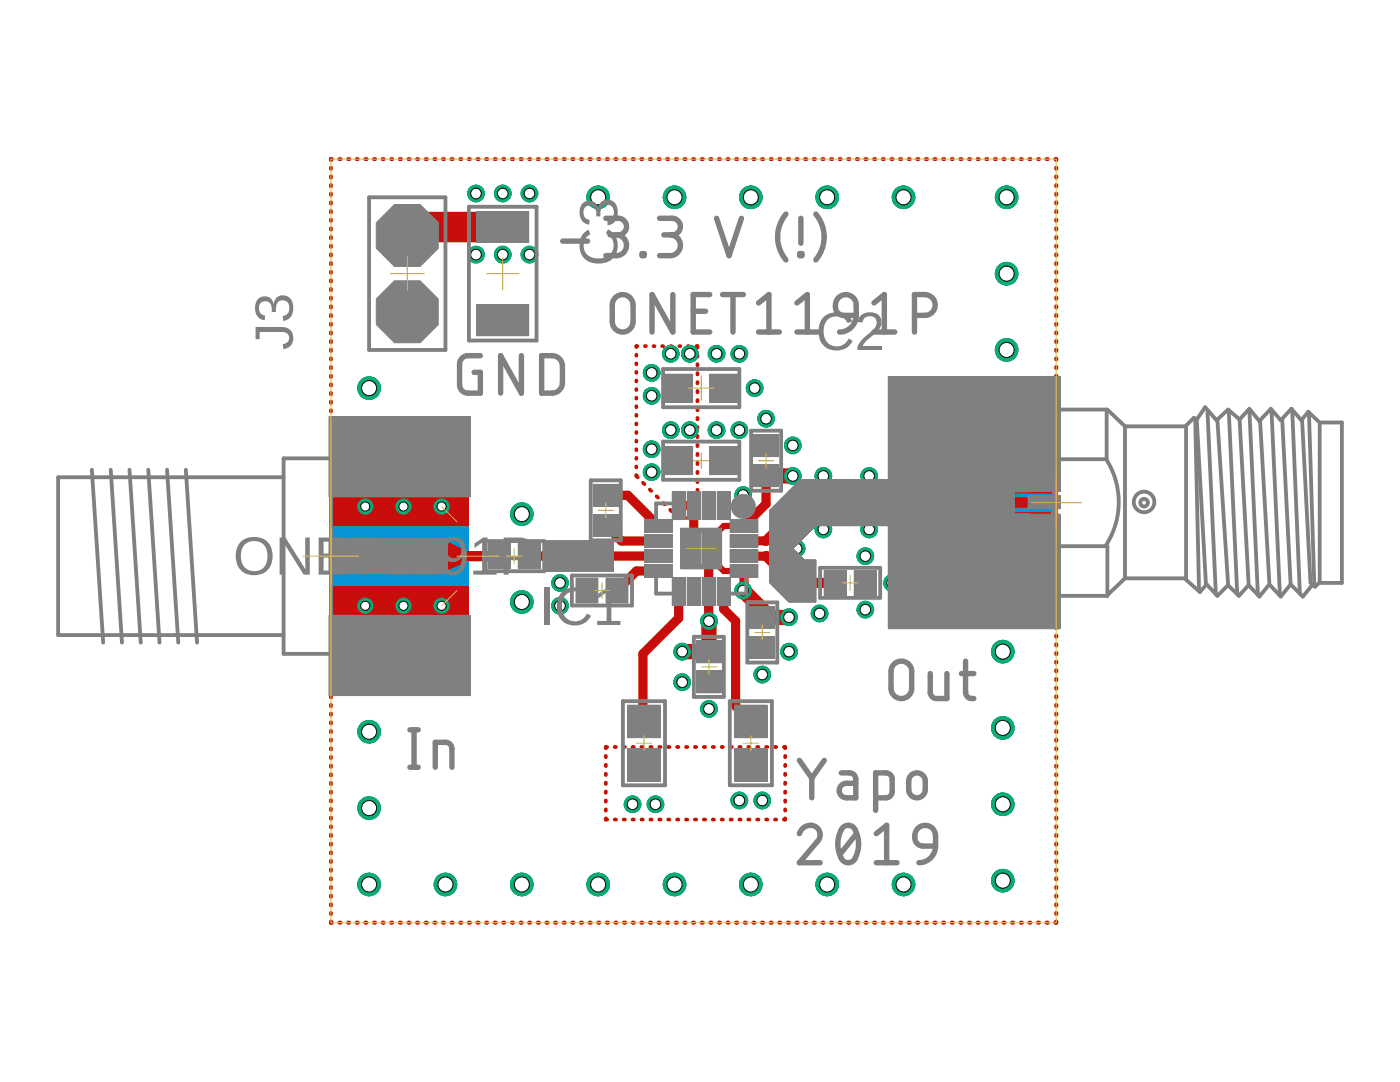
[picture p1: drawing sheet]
<svg xmlns="http://www.w3.org/2000/svg" width="279mm" height="216mm" viewBox="0 0 279 216" stroke-linecap="round" stroke-linejoin="round" font-family="sans-serif">
<defs><g id="words">
<g font-size="10.8" fill="#808080">
<text x="123.2" y="53.1" transform="rotate(-90 123.2 53.1)">C3</text>
<text x="58.4" y="69.8" transform="rotate(-90 58.4 69.8)">J3</text>
<text x="162.8" y="69.8">C2</text>
<text x="46.5" y="114.7">ONET119</text>
<text x="93.6" y="114.7">1P</text>
<text x="107.6" y="124.7">IC1</text>
</g>
</g></defs>
<g fill="#0696d7" stroke="#0696d7" stroke-width=".2">
<path d="M177.6 75.9h33.2v48.8h-33.2z"/>
<path d="M66 83.5h27.5v54.9h-27.5z"/>
</g>
<g fill="none" stroke="#0696d7" stroke-width=".76">
<path d="M66 33.5v.2M66 35.2v.2M66 36.9v.2M66 38.7v.2M66.2 31.7h-.2v.2M67.8 31.7h.2M69.5 31.7h.2M71.2 31.7h.2M72.9 31.7h.2M74.7 31.7h.1M76.4 31.7h.2M78.1 31.7h.2"/>
<path d="M79.8 31.7h.2M81.5 31.7h.2M83.2 31.7h.2M85 31.7h.2M86.7 31.7h.2M88.4 31.7h.2M90.1 31.7h.2M91.9 31.7h.2M93.6 31.7h.2M95.3 31.7h.2M97 31.7h.2M98.7 31.7h.2"/>
<path d="M100.5 31.7h.1M102.2 31.7h.2M103.9 31.7h.2M105.6 31.7h.2M107.3 31.7h.2M109.1 31.7h.2M110.8 31.7h.2M112.5 31.7h.2M114.2 31.7h.2M116 31.7h.1M117.7 31.7h.2M119.4 31.7h.2"/>
<path d="M121.1 31.7h.2M122.8 31.7h.2M124.5 31.7h.3M126.3 31.7h.2M128 31.7h.2M129.7 31.7h.2M131.4 31.7h.2M133.2 31.7h.1M134.9 31.7h.2M136.6 31.7h.2M138.3 31.7h.2M140 31.7h.3"/>
<path d="M141.8 31.7h.2M143.5 31.7h.2M145.2 31.7h.2M146.9 31.7h.2M148.7 31.7h.1M150.4 31.7h.2M152.1 31.7h.2M153.8 31.7h.2M155.5 31.7h.2M157.2 31.7h.3M159 31.7h.2M160.7 31.7h.2"/>
<path d="M162.4 31.7h.2M164.1 31.7h.2M165.9 31.7h.2M167.6 31.7h.2M169.3 31.7h.2M171 31.7h.2M172.7 31.7h.2M174.5 31.7h.2M176.2 31.7h.2M177.9 31.7h.2M179.6 31.7h.2M181.4 31.7h.1"/>
<path d="M183.1 31.7h.2M184.8 31.7h.2M186.5 31.7h.2M188.2 31.7h.2M189.9 31.7h.2M191.7 31.7h.2M193.4 31.7h.2M195.1 31.7h.2M196.8 31.7h.2M198.6 31.7h.2M200.3 31.7h.2M202 31.7h.2"/>
<path d="M203.7 31.7h.2M205.4 31.7h.2M207.2 31.7h.1M208.9 31.7h.2M210.6 31.7h.2v.2M210.8 33.5v.2M210.8 35.2v.2M210.8 36.9v.2M210.8 38.7v.2M66 40.4v.2M66 42.1v.2M66 43.9v.1"/>
<path d="M66 45.6v.2M66 47.3v.2M66 49v.2M66 50.8v.2M66 52.5v.2M66 54.2v.2M66 55.9v.3M66 57.7v.2M66 59.4v.2M210.8 40.4v.2M210.8 42.1v.2M210.8 43.9v.1"/>
<path d="M210.8 45.6v.2M210.8 47.3v.2M210.8 49v.2M210.8 50.8v.2M210.8 52.5v.2M210.8 54.2v.2M210.8 55.9v.3M210.8 57.7v.2M210.8 59.4v.2M66 61.1v.2M66 62.9v.2M66 64.6v.2"/>
<path d="M66 66.3v.2M66 68.1v.2M66 69.8v.2M66 71.5v.2M66 73.2v.2M66 75v.2M66 76.7v.2M66 78.4v.2M210.8 61.1v.2M210.8 62.9v.2M210.8 64.6v.2M210.8 66.3v.2"/>
<path d="M210.8 68.1v.2M210.8 69.8v.2M210.8 71.5v.2M210.8 73.2v.2M210.8 75v.2M210.8 76.7v.2M210.8 78.4v.2M66 80.2v.2M66 81.9v.2M66 83.6v.2M66 85.3v.3M66 87.1v.2"/>
<path d="M66 88.8v.2M66 90.5v.2M66 92.3v.2M66 94v.2M66 95.7v.2M66 97.5v.2M66 99.2v.2M210.8 80.2v.2M210.8 81.9v.2M210.8 83.6v.2M210.8 85.3v.3M210.8 87.1v.2"/>
<path d="M210.8 88.8v.2M210.8 90.5v.2M210.8 92.3v.2M210.8 94v.2M210.8 95.7v.2M210.8 97.5v.2M210.8 99.2v.2M66 100.9v.2M66 102.6v.2M66 104.4v.2M66 106.1v.2M66 107.8v.2"/>
<path d="M66 109.6v.1M66 111.3v.2M66 113v.2M66 114.7v.2M66 116.5v.2M66 118.2v.2M66 119.9v.2M210.8 100.9v.2M210.8 102.6v.2M210.8 104.4v.2M210.8 106.1v.2M210.8 107.8v.2"/>
<path d="M210.8 109.6v.1M210.8 111.3v.2M210.8 113v.2M210.8 114.7v.2M210.8 116.5v.2M210.8 118.2v.2M210.8 119.9v.2M66 121.7v.2M66 123.4v.2M66 125.1v.2M66 126.9v.1M66 128.6v.2"/>
<path d="M66 130.3v.2M66 132v.2M66 133.8v.2M66 135.5v.2M66 137.2v.2M66 138.9v.2M210.8 121.7v.2M210.8 123.4v.2M210.8 125.1v.2M210.8 126.9v.1M210.8 128.6v.2M210.8 130.3v.2"/>
<path d="M210.8 132v.2M210.8 133.8v.2M210.8 135.5v.2M210.8 137.2v.2M210.8 138.9v.2M66 140.7v.2M66 142.4v.2M66 144.1v.2M66 145.9v.2M66 147.6v.2M66 149.3v.2M66 151v.3"/>
<path d="M66 152.8v.2M66 154.5v.2M66 156.2v.2M66 158v.2M66 159.7v.2M210.8 140.7v.2M210.8 142.4v.2M210.8 144.1v.2M210.8 145.9v.2M210.8 147.6v.2M210.8 149.3v.2M210.8 151v.3"/>
<path d="M210.8 152.8v.2M210.8 154.5v.2M210.8 156.2v.2M210.8 158v.2M210.8 159.7v.2M66 161.4v.2M66 163.2v.2M66 164.9v.2M66 166.6v.2M66 168.3v.3M66 170.1v.2M66 171.8v.2"/>
<path d="M66 173.5v.2M66 175.3v.2M66 177v.2M66 178.7v.2M210.8 161.4v.2M210.8 163.2v.2M210.8 164.9v.2M210.8 166.6v.2M210.8 168.3v.3M210.8 170.1v.2M210.8 171.8v.2M210.8 173.5v.2"/>
<path d="M210.8 175.3v.2M210.8 177v.2M210.8 178.7v.2M66 180.4v.3M66 182.2v.2M66 183.9v.2h.2M67.8 184.1h.2M69.5 184.1h.2M71.2 184.1h.2M72.9 184.1h.2M74.7 184.1h.1M76.4 184.1h.2"/>
<path d="M78.1 184.1h.2M79.8 184.1h.2M81.5 184.1h.2M83.2 184.1h.2M85 184.1h.2M86.7 184.1h.2M88.4 184.1h.2M90.1 184.1h.2M91.9 184.1h.2M93.6 184.1h.2M95.3 184.1h.2M97 184.1h.2"/>
<path d="M98.7 184.1h.2M100.5 184.1h.1M102.2 184.1h.2M103.9 184.1h.2M105.6 184.1h.2M107.3 184.1h.2M109.1 184.1h.2M110.8 184.1h.2M112.5 184.1h.2M114.2 184.1h.2M116 184.1h.1M117.7 184.1h.2"/>
<path d="M119.4 184.1h.2M121.1 184.1h.2M122.8 184.1h.2M124.5 184.1h.3M126.3 184.1h.2M128 184.1h.2M129.7 184.1h.2M131.4 184.1h.2M133.2 184.1h.1M134.9 184.1h.2M136.6 184.1h.2M138.3 184.1h.2"/>
<path d="M140 184.1h.3M141.8 184.1h.2M143.5 184.1h.2M145.2 184.1h.2M146.9 184.1h.2M148.7 184.1h.1M150.4 184.1h.2M152.1 184.1h.2M153.8 184.1h.2M155.5 184.1h.2M157.2 184.1h.3M159 184.1h.2"/>
<path d="M160.7 184.1h.2M162.4 184.1h.2M164.1 184.1h.2M165.9 184.1h.2M167.6 184.1h.2M169.3 184.1h.2M171 184.1h.2M172.7 184.1h.2M174.5 184.1h.2M176.2 184.1h.2M177.9 184.1h.2M179.6 184.1h.2"/>
<path d="M181.4 184.1h.1M183.1 184.1h.2M184.8 184.1h.2M186.5 184.1h.2M188.2 184.1h.2M189.9 184.1h.2M191.7 184.1h.2M193.4 184.1h.2M195.1 184.1h.2M196.8 184.1h.2M198.6 184.1h.2M200.3 184.1h.2"/>
<path d="M202 184.1h.2M203.7 184.1h.2M205.4 184.1h.2M207.2 184.1h.1M208.9 184.1h.2M210.8 180.4v.3M210.8 182.2v.2M210.8 183.9v.2h-.2"/>
</g>
<path d="M195.1 102.5h10.3v10.3h-10.3z" fill="#0dab76" stroke="#0dab76" stroke-width=".2"/>
<circle cx="200.3" cy="107.6" r="3.4" fill="#fff" stroke="#000" stroke-width=".2"/>
<path d="M195.1 87.8h10.3v10.3h-10.3z" fill="#0dab76" stroke="#0dab76" stroke-width=".2"/>
<circle cx="200.3" cy="93" r="3.4" fill="#fff" stroke="#000" stroke-width=".2"/>
<path d="M181.9 87.8h10.3v10.3h-10.3z" fill="#0dab76" stroke="#0dab76" stroke-width=".2"/>
<circle cx="187" cy="93" r="3.4" fill="#fff" stroke="#000" stroke-width=".2"/>
<path d="M181.9 102.5h10.3v10.3h-10.3z" fill="#0dab76" stroke="#0dab76" stroke-width=".2"/>
<circle cx="187" cy="107.6" r="3.4" fill="#fff" stroke="#000" stroke-width=".2"/>
<circle cx="193.7" cy="95.3" r="1.82" fill="#0dab76" stroke="#0dab76" stroke-width=".2"/>
<circle cx="193.7" cy="95.3" r="1.23" fill="#fff" stroke="#000" stroke-width=".2"/>
<circle cx="193.7" cy="105.3" r="1.82" fill="#0dab76" stroke="#0dab76" stroke-width=".2"/>
<circle cx="193.7" cy="105.3" r="1.23" fill="#fff" stroke="#000" stroke-width=".2"/>
<circle cx="207.7" cy="95.3" r="1.82" fill="#0dab76" stroke="#0dab76" stroke-width=".2"/>
<circle cx="207.7" cy="95.3" r="1.23" fill="#fff" stroke="#000" stroke-width=".2"/>
<circle cx="207.7" cy="105.3" r="1.82" fill="#0dab76" stroke="#0dab76" stroke-width=".2"/>
<circle cx="207.7" cy="105.3" r="1.23" fill="#fff" stroke="#000" stroke-width=".2"/>
<circle cx="179.6" cy="105.3" r="1.82" fill="#0dab76" stroke="#0dab76" stroke-width=".2"/>
<circle cx="179.6" cy="105.3" r="1.23" fill="#fff" stroke="#000" stroke-width=".2"/>
<circle cx="179.6" cy="95.3" r="1.82" fill="#0dab76" stroke="#0dab76" stroke-width=".2"/>
<circle cx="179.6" cy="95.3" r="1.23" fill="#fff" stroke="#000" stroke-width=".2"/>
<circle cx="72.9" cy="101.1" r="1.5" fill="#0dab76" stroke="#0dab76" stroke-width=".2"/>
<circle cx="72.9" cy="101.1" r=".91" fill="#fff" stroke="#000" stroke-width=".2"/>
<circle cx="72.9" cy="120.9" r="1.5" fill="#0dab76" stroke="#0dab76" stroke-width=".2"/>
<circle cx="72.9" cy="120.9" r=".91" fill="#fff" stroke="#000" stroke-width=".2"/>
<circle cx="88.1" cy="101.1" r="1.5" fill="#0dab76" stroke="#0dab76" stroke-width=".2"/>
<circle cx="88.1" cy="101.1" r=".91" fill="#fff" stroke="#000" stroke-width=".2"/>
<circle cx="88.1" cy="120.9" r="1.5" fill="#0dab76" stroke="#0dab76" stroke-width=".2"/>
<circle cx="88.1" cy="120.9" r=".91" fill="#fff" stroke="#000" stroke-width=".2"/>
<circle cx="72.9" cy="134.6" r="1.5" fill="#0dab76" stroke="#0dab76" stroke-width=".2"/>
<circle cx="72.9" cy="134.6" r=".91" fill="#fff" stroke="#000" stroke-width=".2"/>
<circle cx="88.1" cy="134.6" r="1.5" fill="#0dab76" stroke="#0dab76" stroke-width=".2"/>
<circle cx="88.1" cy="134.6" r=".91" fill="#fff" stroke="#000" stroke-width=".2"/>
<circle cx="72.9" cy="87.4" r="1.5" fill="#0dab76" stroke="#0dab76" stroke-width=".2"/>
<circle cx="72.9" cy="87.4" r=".91" fill="#fff" stroke="#000" stroke-width=".2"/>
<circle cx="88.1" cy="87.4" r="1.5" fill="#0dab76" stroke="#0dab76" stroke-width=".2"/>
<circle cx="88.1" cy="87.4" r=".91" fill="#fff" stroke="#000" stroke-width=".2"/>
<circle cx="80.5" cy="87.4" r="1.5" fill="#0dab76" stroke="#0dab76" stroke-width=".2"/>
<circle cx="80.5" cy="87.4" r=".91" fill="#fff" stroke="#000" stroke-width=".2"/>
<circle cx="80.5" cy="134.6" r="1.5" fill="#0dab76" stroke="#0dab76" stroke-width=".2"/>
<circle cx="80.5" cy="134.6" r=".91" fill="#fff" stroke="#000" stroke-width=".2"/>
<circle cx="80.5" cy="120.9" r="1.5" fill="#0dab76" stroke="#0dab76" stroke-width=".2"/>
<circle cx="80.5" cy="120.9" r=".91" fill="#fff" stroke="#000" stroke-width=".2"/>
<circle cx="80.5" cy="101.1" r="1.5" fill="#0dab76" stroke="#0dab76" stroke-width=".2"/>
<circle cx="80.5" cy="101.1" r=".91" fill="#fff" stroke="#000" stroke-width=".2"/>
<circle cx="81.3" cy="47" r="6.3" fill="#0dab76" stroke="#0dab76" stroke-width=".2"/>
<circle cx="81.3" cy="47" r="3" fill="#fff" stroke="#000" stroke-width=".2"/>
<circle cx="81.3" cy="62.2" r="6.3" fill="#0dab76" stroke="#0dab76" stroke-width=".2"/>
<circle cx="81.3" cy="62.2" r="3" fill="#fff" stroke="#000" stroke-width=".2"/>
<circle cx="111.8" cy="116.3" r="1.65" fill="#0dab76" stroke="#0dab76" stroke-width=".2"/>
<circle cx="111.8" cy="116.3" r="1.06" fill="#fff" stroke="#000" stroke-width=".2"/>
<circle cx="111.8" cy="120.9" r="1.65" fill="#0dab76" stroke="#0dab76" stroke-width=".2"/>
<circle cx="111.8" cy="120.9" r="1.06" fill="#fff" stroke="#000" stroke-width=".2"/>
<circle cx="172.7" cy="111" r="1.65" fill="#0dab76" stroke="#0dab76" stroke-width=".2"/>
<circle cx="172.7" cy="111" r="1.06" fill="#fff" stroke="#000" stroke-width=".2"/>
<circle cx="172.7" cy="121.6" r="1.65" fill="#0dab76" stroke="#0dab76" stroke-width=".2"/>
<circle cx="172.7" cy="121.6" r="1.06" fill="#fff" stroke="#000" stroke-width=".2"/>
<circle cx="178" cy="116.3" r="1.65" fill="#0dab76" stroke="#0dab76" stroke-width=".2"/>
<circle cx="178" cy="116.3" r="1.06" fill="#fff" stroke="#000" stroke-width=".2"/>
<circle cx="152.1" cy="134.6" r="1.65" fill="#0dab76" stroke="#0dab76" stroke-width=".2"/>
<circle cx="152.1" cy="134.6" r="1.06" fill="#fff" stroke="#000" stroke-width=".2"/>
<circle cx="157.5" cy="130" r="1.65" fill="#0dab76" stroke="#0dab76" stroke-width=".2"/>
<circle cx="157.5" cy="130" r="1.06" fill="#fff" stroke="#000" stroke-width=".2"/>
<circle cx="141.5" cy="141.5" r="1.65" fill="#0dab76" stroke="#0dab76" stroke-width=".2"/>
<circle cx="141.5" cy="141.5" r="1.06" fill="#fff" stroke="#000" stroke-width=".2"/>
<circle cx="136.1" cy="136.1" r="1.65" fill="#0dab76" stroke="#0dab76" stroke-width=".2"/>
<circle cx="136.1" cy="136.1" r="1.06" fill="#fff" stroke="#000" stroke-width=".2"/>
<circle cx="148.3" cy="98.8" r="1.65" fill="#0dab76" stroke="#0dab76" stroke-width=".2"/>
<circle cx="148.3" cy="98.8" r="1.06" fill="#fff" stroke="#000" stroke-width=".2"/>
<circle cx="143" cy="85.8" r="1.65" fill="#0dab76" stroke="#0dab76" stroke-width=".2"/>
<circle cx="143" cy="85.8" r="1.06" fill="#fff" stroke="#000" stroke-width=".2"/>
<circle cx="147.6" cy="85.8" r="1.65" fill="#0dab76" stroke="#0dab76" stroke-width=".2"/>
<circle cx="147.6" cy="85.8" r="1.06" fill="#fff" stroke="#000" stroke-width=".2"/>
<circle cx="152.9" cy="83.5" r="1.65" fill="#0dab76" stroke="#0dab76" stroke-width=".2"/>
<circle cx="152.9" cy="83.5" r="1.06" fill="#fff" stroke="#000" stroke-width=".2"/>
<circle cx="158.2" cy="88.9" r="1.65" fill="#0dab76" stroke="#0dab76" stroke-width=".2"/>
<circle cx="158.2" cy="88.9" r="1.06" fill="#fff" stroke="#000" stroke-width=".2"/>
<circle cx="173.5" cy="95" r="1.65" fill="#0dab76" stroke="#0dab76" stroke-width=".2"/>
<circle cx="173.5" cy="95" r="1.06" fill="#fff" stroke="#000" stroke-width=".2"/>
<circle cx="164.3" cy="95" r="1.65" fill="#0dab76" stroke="#0dab76" stroke-width=".2"/>
<circle cx="164.3" cy="95" r="1.06" fill="#fff" stroke="#000" stroke-width=".2"/>
<circle cx="164.3" cy="105.6" r="1.65" fill="#0dab76" stroke="#0dab76" stroke-width=".2"/>
<circle cx="164.3" cy="105.6" r="1.06" fill="#fff" stroke="#000" stroke-width=".2"/>
<circle cx="173.5" cy="105.6" r="1.65" fill="#0dab76" stroke="#0dab76" stroke-width=".2"/>
<circle cx="173.5" cy="105.6" r="1.06" fill="#fff" stroke="#000" stroke-width=".2"/>
<circle cx="159" cy="109.5" r="1.65" fill="#0dab76" stroke="#0dab76" stroke-width=".2"/>
<circle cx="159" cy="109.5" r="1.06" fill="#fff" stroke="#000" stroke-width=".2"/>
<circle cx="147.6" cy="70.6" r="1.65" fill="#0dab76" stroke="#0dab76" stroke-width=".2"/>
<circle cx="147.6" cy="70.6" r="1.06" fill="#fff" stroke="#000" stroke-width=".2"/>
<circle cx="143" cy="70.6" r="1.65" fill="#0dab76" stroke="#0dab76" stroke-width=".2"/>
<circle cx="143" cy="70.6" r="1.06" fill="#fff" stroke="#000" stroke-width=".2"/>
<circle cx="150.6" cy="77.4" r="1.65" fill="#0dab76" stroke="#0dab76" stroke-width=".2"/>
<circle cx="150.6" cy="77.4" r="1.06" fill="#fff" stroke="#000" stroke-width=".2"/>
<circle cx="73.7" cy="176.5" r="2.24" fill="#0dab76" stroke="#0dab76" stroke-width=".2"/>
<circle cx="73.7" cy="176.5" r="1.5" fill="#fff" stroke="#000" stroke-width=".2"/>
<circle cx="104.1" cy="176.5" r="2.24" fill="#0dab76" stroke="#0dab76" stroke-width=".2"/>
<circle cx="104.1" cy="176.5" r="1.5" fill="#fff" stroke="#000" stroke-width=".2"/>
<circle cx="73.7" cy="146" r="2.24" fill="#0dab76" stroke="#0dab76" stroke-width=".2"/>
<circle cx="73.7" cy="146" r="1.5" fill="#fff" stroke="#000" stroke-width=".2"/>
<circle cx="134.6" cy="176.5" r="2.24" fill="#0dab76" stroke="#0dab76" stroke-width=".2"/>
<circle cx="134.6" cy="176.5" r="1.5" fill="#fff" stroke="#000" stroke-width=".2"/>
<circle cx="165.1" cy="176.5" r="2.24" fill="#0dab76" stroke="#0dab76" stroke-width=".2"/>
<circle cx="165.1" cy="176.5" r="1.5" fill="#fff" stroke="#000" stroke-width=".2"/>
<circle cx="200.1" cy="175.7" r="2.24" fill="#0dab76" stroke="#0dab76" stroke-width=".2"/>
<circle cx="200.1" cy="175.7" r="1.5" fill="#fff" stroke="#000" stroke-width=".2"/>
<circle cx="88.9" cy="176.5" r="2.24" fill="#0dab76" stroke="#0dab76" stroke-width=".2"/>
<circle cx="88.9" cy="176.5" r="1.5" fill="#fff" stroke="#000" stroke-width=".2"/>
<circle cx="119.4" cy="176.5" r="2.24" fill="#0dab76" stroke="#0dab76" stroke-width=".2"/>
<circle cx="119.4" cy="176.5" r="1.5" fill="#fff" stroke="#000" stroke-width=".2"/>
<circle cx="149.8" cy="176.5" r="2.24" fill="#0dab76" stroke="#0dab76" stroke-width=".2"/>
<circle cx="149.8" cy="176.5" r="1.5" fill="#fff" stroke="#000" stroke-width=".2"/>
<circle cx="180.3" cy="176.5" r="2.24" fill="#0dab76" stroke="#0dab76" stroke-width=".2"/>
<circle cx="180.3" cy="176.5" r="1.5" fill="#fff" stroke="#000" stroke-width=".2"/>
<circle cx="73.7" cy="161.2" r="2.24" fill="#0dab76" stroke="#0dab76" stroke-width=".2"/>
<circle cx="73.7" cy="161.2" r="1.5" fill="#fff" stroke="#000" stroke-width=".2"/>
<circle cx="200.1" cy="160.5" r="2.24" fill="#0dab76" stroke="#0dab76" stroke-width=".2"/>
<circle cx="200.1" cy="160.5" r="1.5" fill="#fff" stroke="#000" stroke-width=".2"/>
<circle cx="200.1" cy="145.2" r="2.24" fill="#0dab76" stroke="#0dab76" stroke-width=".2"/>
<circle cx="200.1" cy="145.2" r="1.5" fill="#fff" stroke="#000" stroke-width=".2"/>
<circle cx="200.1" cy="130" r="2.24" fill="#0dab76" stroke="#0dab76" stroke-width=".2"/>
<circle cx="200.1" cy="130" r="1.5" fill="#fff" stroke="#000" stroke-width=".2"/>
<circle cx="200.9" cy="39.4" r="2.24" fill="#0dab76" stroke="#0dab76" stroke-width=".2"/>
<circle cx="200.9" cy="39.4" r="1.5" fill="#fff" stroke="#000" stroke-width=".2"/>
<circle cx="200.9" cy="54.6" r="2.24" fill="#0dab76" stroke="#0dab76" stroke-width=".2"/>
<circle cx="200.9" cy="54.6" r="1.5" fill="#fff" stroke="#000" stroke-width=".2"/>
<circle cx="200.9" cy="69.8" r="2.24" fill="#0dab76" stroke="#0dab76" stroke-width=".2"/>
<circle cx="200.9" cy="69.8" r="1.5" fill="#fff" stroke="#000" stroke-width=".2"/>
<circle cx="180.3" cy="39.4" r="2.24" fill="#0dab76" stroke="#0dab76" stroke-width=".2"/>
<circle cx="180.3" cy="39.4" r="1.5" fill="#fff" stroke="#000" stroke-width=".2"/>
<circle cx="165.1" cy="39.4" r="2.24" fill="#0dab76" stroke="#0dab76" stroke-width=".2"/>
<circle cx="165.1" cy="39.4" r="1.5" fill="#fff" stroke="#000" stroke-width=".2"/>
<circle cx="149.8" cy="39.4" r="2.24" fill="#0dab76" stroke="#0dab76" stroke-width=".2"/>
<circle cx="149.8" cy="39.4" r="1.5" fill="#fff" stroke="#000" stroke-width=".2"/>
<circle cx="134.6" cy="39.4" r="2.24" fill="#0dab76" stroke="#0dab76" stroke-width=".2"/>
<circle cx="134.6" cy="39.4" r="1.5" fill="#fff" stroke="#000" stroke-width=".2"/>
<circle cx="119.4" cy="39.4" r="2.24" fill="#0dab76" stroke="#0dab76" stroke-width=".2"/>
<circle cx="119.4" cy="39.4" r="1.5" fill="#fff" stroke="#000" stroke-width=".2"/>
<circle cx="73.7" cy="77.4" r="2.24" fill="#0dab76" stroke="#0dab76" stroke-width=".2"/>
<circle cx="73.7" cy="77.4" r="1.5" fill="#fff" stroke="#000" stroke-width=".2"/>
<circle cx="104.1" cy="102.6" r="2.24" fill="#0dab76" stroke="#0dab76" stroke-width=".2"/>
<circle cx="104.1" cy="102.6" r="1.5" fill="#fff" stroke="#000" stroke-width=".2"/>
<circle cx="104.1" cy="120.1" r="2.24" fill="#0dab76" stroke="#0dab76" stroke-width=".2"/>
<circle cx="104.1" cy="120.1" r="1.5" fill="#fff" stroke="#000" stroke-width=".2"/>
<circle cx="163.6" cy="122.4" r="1.65" fill="#0dab76" stroke="#0dab76" stroke-width=".2"/>
<circle cx="163.6" cy="122.4" r="1.06" fill="#fff" stroke="#000" stroke-width=".2"/>
<circle cx="140" cy="109.5" r="1.65" fill="#0dab76" stroke="#0dab76" stroke-width=".2"/>
<circle cx="140" cy="109.5" r="1.06" fill="#fff" stroke="#000" stroke-width=".2"/>
<circle cx="141.5" cy="123.9" r="1.65" fill="#0dab76" stroke="#0dab76" stroke-width=".2"/>
<circle cx="141.5" cy="123.9" r="1.06" fill="#fff" stroke="#000" stroke-width=".2"/>
<circle cx="148.3" cy="117.8" r="1.65" fill="#0dab76" stroke="#0dab76" stroke-width=".2"/>
<circle cx="148.3" cy="117.8" r="1.06" fill="#fff" stroke="#000" stroke-width=".2"/>
<circle cx="136.1" cy="130" r="1.65" fill="#0dab76" stroke="#0dab76" stroke-width=".2"/>
<circle cx="136.1" cy="130" r="1.06" fill="#fff" stroke="#000" stroke-width=".2"/>
<circle cx="157.5" cy="123.2" r="1.65" fill="#0dab76" stroke="#0dab76" stroke-width=".2"/>
<circle cx="157.5" cy="123.2" r="1.06" fill="#fff" stroke="#000" stroke-width=".2"/>
<circle cx="126.2" cy="160.5" r="1.65" fill="#0dab76" stroke="#0dab76" stroke-width=".2"/>
<circle cx="126.2" cy="160.5" r="1.06" fill="#fff" stroke="#000" stroke-width=".2"/>
<circle cx="130.8" cy="160.5" r="1.65" fill="#0dab76" stroke="#0dab76" stroke-width=".2"/>
<circle cx="130.8" cy="160.5" r="1.06" fill="#fff" stroke="#000" stroke-width=".2"/>
<circle cx="147.6" cy="159.7" r="1.65" fill="#0dab76" stroke="#0dab76" stroke-width=".2"/>
<circle cx="147.6" cy="159.7" r="1.06" fill="#fff" stroke="#000" stroke-width=".2"/>
<circle cx="152.1" cy="159.7" r="1.65" fill="#0dab76" stroke="#0dab76" stroke-width=".2"/>
<circle cx="152.1" cy="159.7" r="1.06" fill="#fff" stroke="#000" stroke-width=".2"/>
<circle cx="130" cy="89.6" r="1.65" fill="#0dab76" stroke="#0dab76" stroke-width=".2"/>
<circle cx="130" cy="89.6" r="1.06" fill="#fff" stroke="#000" stroke-width=".2"/>
<circle cx="130" cy="94.2" r="1.65" fill="#0dab76" stroke="#0dab76" stroke-width=".2"/>
<circle cx="130" cy="94.2" r="1.06" fill="#fff" stroke="#000" stroke-width=".2"/>
<circle cx="133.9" cy="85.8" r="1.65" fill="#0dab76" stroke="#0dab76" stroke-width=".2"/>
<circle cx="133.9" cy="85.8" r="1.06" fill="#fff" stroke="#000" stroke-width=".2"/>
<circle cx="137.7" cy="85.8" r="1.65" fill="#0dab76" stroke="#0dab76" stroke-width=".2"/>
<circle cx="137.7" cy="85.8" r="1.06" fill="#fff" stroke="#000" stroke-width=".2"/>
<circle cx="158.2" cy="95" r="1.65" fill="#0dab76" stroke="#0dab76" stroke-width=".2"/>
<circle cx="158.2" cy="95" r="1.06" fill="#fff" stroke="#000" stroke-width=".2"/>
<circle cx="133.9" cy="70.6" r="1.65" fill="#0dab76" stroke="#0dab76" stroke-width=".2"/>
<circle cx="133.9" cy="70.6" r="1.06" fill="#fff" stroke="#000" stroke-width=".2"/>
<circle cx="137.7" cy="70.6" r="1.65" fill="#0dab76" stroke="#0dab76" stroke-width=".2"/>
<circle cx="137.7" cy="70.6" r="1.06" fill="#fff" stroke="#000" stroke-width=".2"/>
<circle cx="130" cy="74.4" r="1.65" fill="#0dab76" stroke="#0dab76" stroke-width=".2"/>
<circle cx="130" cy="74.4" r="1.06" fill="#fff" stroke="#000" stroke-width=".2"/>
<circle cx="130" cy="79" r="1.65" fill="#0dab76" stroke="#0dab76" stroke-width=".2"/>
<circle cx="130" cy="79" r="1.06" fill="#fff" stroke="#000" stroke-width=".2"/>
<circle cx="100.3" cy="50.8" r="1.65" fill="#0dab76" stroke="#0dab76" stroke-width=".2"/>
<circle cx="100.3" cy="50.8" r="1.06" fill="#fff" stroke="#000" stroke-width=".2"/>
<circle cx="105.7" cy="50.8" r="1.65" fill="#0dab76" stroke="#0dab76" stroke-width=".2"/>
<circle cx="105.7" cy="50.8" r="1.06" fill="#fff" stroke="#000" stroke-width=".2"/>
<circle cx="95" cy="50.8" r="1.65" fill="#0dab76" stroke="#0dab76" stroke-width=".2"/>
<circle cx="95" cy="50.8" r="1.06" fill="#fff" stroke="#000" stroke-width=".2"/>
<circle cx="100.3" cy="38.6" r="1.65" fill="#0dab76" stroke="#0dab76" stroke-width=".2"/>
<circle cx="100.3" cy="38.6" r="1.06" fill="#fff" stroke="#000" stroke-width=".2"/>
<circle cx="105.7" cy="38.6" r="1.65" fill="#0dab76" stroke="#0dab76" stroke-width=".2"/>
<circle cx="105.7" cy="38.6" r="1.06" fill="#fff" stroke="#000" stroke-width=".2"/>
<circle cx="95" cy="38.6" r="1.65" fill="#0dab76" stroke="#0dab76" stroke-width=".2"/>
<circle cx="95" cy="38.6" r="1.06" fill="#fff" stroke="#000" stroke-width=".2"/>
<g fill="none" stroke="#f56416" stroke-width=".76">
<path d="M66 33.5v.2M66 35.2v.2M66 36.9v.2M66 38.7v.2M66.2 31.7h-.2v.2M67.8 31.7h.2M69.5 31.7h.2M71.2 31.7h.2M72.9 31.7h.2M74.7 31.7h.1M76.4 31.7h.2M78.1 31.7h.2"/>
<path d="M79.8 31.7h.2M81.5 31.7h.2M83.2 31.7h.2M85 31.7h.2M86.7 31.7h.2M88.4 31.7h.2M90.1 31.7h.2M91.9 31.7h.2M93.6 31.7h.2M95.3 31.7h.2M97 31.7h.2M98.7 31.7h.2"/>
<path d="M100.5 31.7h.1M102.2 31.7h.2M103.9 31.7h.2M105.6 31.7h.2M107.3 31.7h.2M109.1 31.7h.2M110.8 31.7h.2M112.5 31.7h.2M114.2 31.7h.2M116 31.7h.1M117.7 31.7h.2M119.4 31.7h.2"/>
<path d="M121.1 31.7h.2M122.8 31.7h.2M124.5 31.7h.3M126.3 31.7h.2M128 31.7h.2M129.7 31.7h.2M131.4 31.7h.2M133.2 31.7h.1M134.9 31.7h.2M136.6 31.7h.2M138.3 31.7h.2M140 31.7h.3"/>
<path d="M141.8 31.7h.2M143.5 31.7h.2M145.2 31.7h.2M146.9 31.7h.2M148.7 31.7h.1M150.4 31.7h.2M152.1 31.7h.2M153.8 31.7h.2M155.5 31.7h.2M157.2 31.7h.3M159 31.7h.2M160.7 31.7h.2"/>
<path d="M162.4 31.7h.2M164.1 31.7h.2M165.9 31.7h.2M167.6 31.7h.2M169.3 31.7h.2M171 31.7h.2M172.7 31.7h.2M174.5 31.7h.2M176.2 31.7h.2M177.9 31.7h.2M179.6 31.7h.2M181.4 31.7h.1"/>
<path d="M183.1 31.7h.2M184.8 31.7h.2M186.5 31.7h.2M188.2 31.7h.2M189.9 31.7h.2M191.7 31.7h.2M193.4 31.7h.2M195.1 31.7h.2M196.8 31.7h.2M198.6 31.7h.2M200.3 31.7h.2M202 31.7h.2"/>
<path d="M203.7 31.7h.2M205.4 31.7h.2M207.2 31.7h.1M208.9 31.7h.2M210.6 31.7h.2v.2M210.8 33.5v.2M210.8 35.2v.2M210.8 36.9v.2M210.8 38.7v.2M66 40.4v.2M66 42.1v.2M66 43.9v.1"/>
<path d="M66 45.6v.2M66 47.3v.2M66 49v.2M66 50.8v.2M66 52.5v.2M66 54.2v.2M66 55.9v.3M66 57.7v.2M66 59.4v.2M210.8 40.4v.2M210.8 42.1v.2M210.8 43.9v.1"/>
<path d="M210.8 45.6v.2M210.8 47.3v.2M210.8 49v.2M210.8 50.8v.2M210.8 52.5v.2M210.8 54.2v.2M210.8 55.9v.3M210.8 57.7v.2M210.8 59.4v.2M66 61.1v.2M66 62.9v.2M66 64.6v.2"/>
<path d="M66 66.3v.2M66 68.1v.2M66 69.8v.2M66 71.5v.2M66 73.2v.2M66 75v.2M66 76.7v.2M66 78.4v.2M210.8 61.1v.2M210.8 62.9v.2M210.8 64.6v.2M210.8 66.3v.2"/>
<path d="M210.8 68.1v.2M210.8 69.8v.2M210.8 71.5v.2M210.8 73.2v.2M210.8 75v.2M210.8 76.7v.2M210.8 78.4v.2M66 80.2v.2M66 81.9v.2M66 83.6v.2M66 85.3v.3M66 87.1v.2"/>
<path d="M66 88.8v.2M66 90.5v.2M66 92.3v.2M66 94v.2M66 95.7v.2M66 97.5v.2M66 99.2v.2M210.8 80.2v.2M210.8 81.9v.2M210.8 83.6v.2M210.8 85.3v.3M210.8 87.1v.2"/>
<path d="M210.8 88.8v.2M210.8 90.5v.2M210.8 92.3v.2M210.8 94v.2M210.8 95.7v.2M210.8 97.5v.2M210.8 99.2v.2M66 100.9v.2M66 102.6v.2M66 104.4v.2M66 106.1v.2M66 107.8v.2"/>
<path d="M66 109.6v.1M66 111.3v.2M66 113v.2M66 114.7v.2M66 116.5v.2M66 118.2v.2M66 119.9v.2M210.8 100.9v.2M210.8 102.6v.2M210.8 104.4v.2M210.8 106.1v.2M210.8 107.8v.2"/>
<path d="M210.8 109.6v.1M210.8 111.3v.2M210.8 113v.2M210.8 114.7v.2M210.8 116.5v.2M210.8 118.2v.2M210.8 119.9v.2M66 121.7v.2M66 123.4v.2M66 125.1v.2M66 126.9v.1M66 128.6v.2"/>
<path d="M66 130.3v.2M66 132v.2M66 133.8v.2M66 135.5v.2M66 137.2v.2M66 138.9v.2M210.8 121.7v.2M210.8 123.4v.2M210.8 125.1v.2M210.8 126.9v.1M210.8 128.6v.2M210.8 130.3v.2"/>
<path d="M210.8 132v.2M210.8 133.8v.2M210.8 135.5v.2M210.8 137.2v.2M210.8 138.9v.2M66 140.7v.2M66 142.4v.2M66 144.1v.2M66 145.9v.2M66 147.6v.2M66 149.3v.2M66 151v.3"/>
<path d="M66 152.8v.2M66 154.5v.2M66 156.2v.2M66 158v.2M66 159.7v.2M210.8 140.7v.2M210.8 142.4v.2M210.8 144.1v.2M210.8 145.9v.2M210.8 147.6v.2M210.8 149.3v.2M210.8 151v.3"/>
<path d="M210.8 152.8v.2M210.8 154.5v.2M210.8 156.2v.2M210.8 158v.2M210.8 159.7v.2M66 161.4v.2M66 163.2v.2M66 164.9v.2M66 166.6v.2M66 168.3v.3M66 170.1v.2M66 171.8v.2"/>
<path d="M66 173.5v.2M66 175.3v.2M66 177v.2M66 178.7v.2M210.8 161.4v.2M210.8 163.2v.2M210.8 164.9v.2M210.8 166.6v.2M210.8 168.3v.3M210.8 170.1v.2M210.8 171.8v.2M210.8 173.5v.2"/>
<path d="M210.8 175.3v.2M210.8 177v.2M210.8 178.7v.2M66 180.4v.3M66 182.2v.2M66 183.9v.2h.2M67.8 184.1h.2M69.5 184.1h.2M71.2 184.1h.2M72.9 184.1h.2M74.7 184.1h.1M76.4 184.1h.2"/>
<path d="M78.1 184.1h.2M79.8 184.1h.2M81.5 184.1h.2M83.2 184.1h.2M85 184.1h.2M86.7 184.1h.2M88.4 184.1h.2M90.1 184.1h.2M91.9 184.1h.2M93.6 184.1h.2M95.3 184.1h.2M97 184.1h.2"/>
<path d="M98.7 184.1h.2M100.5 184.1h.1M102.2 184.1h.2M103.9 184.1h.2M105.6 184.1h.2M107.3 184.1h.2M109.1 184.1h.2M110.8 184.1h.2M112.5 184.1h.2M114.2 184.1h.2M116 184.1h.1M117.7 184.1h.2"/>
<path d="M119.4 184.1h.2M121.1 184.1h.2M122.8 184.1h.2M124.5 184.1h.3M126.3 184.1h.2M128 184.1h.2M129.7 184.1h.2M131.4 184.1h.2M133.2 184.1h.1M134.9 184.1h.2M136.6 184.1h.2M138.3 184.1h.2"/>
<path d="M140 184.1h.3M141.8 184.1h.2M143.5 184.1h.2M145.2 184.1h.2M146.9 184.1h.2M148.7 184.1h.1M150.4 184.1h.2M152.1 184.1h.2M153.8 184.1h.2M155.5 184.1h.2M157.2 184.1h.3M159 184.1h.2"/>
<path d="M160.7 184.1h.2M162.4 184.1h.2M164.1 184.1h.2M165.9 184.1h.2M167.6 184.1h.2M169.3 184.1h.2M171 184.1h.2M172.7 184.1h.2M174.5 184.1h.2M176.2 184.1h.2M177.9 184.1h.2M179.6 184.1h.2"/>
<path d="M181.4 184.1h.1M183.1 184.1h.2M184.8 184.1h.2M186.5 184.1h.2M188.2 184.1h.2M189.9 184.1h.2M191.7 184.1h.2M193.4 184.1h.2M195.1 184.1h.2M196.8 184.1h.2M198.6 184.1h.2M200.3 184.1h.2"/>
<path d="M202 184.1h.2M203.7 184.1h.2M205.4 184.1h.2M207.2 184.1h.1M208.9 184.1h.2M210.8 180.4v.3M210.8 182.2v.2M210.8 183.9v.2h-.2"/>
</g>
<circle cx="200.3" cy="107.6" r="5.1" fill="#0dab76" stroke="#0dab76" stroke-width=".2"/>
<circle cx="200.3" cy="107.6" r="3.4" fill="#fff" stroke="#000" stroke-width=".2"/>
<circle cx="200.3" cy="93" r="5.1" fill="#0dab76" stroke="#0dab76" stroke-width=".2"/>
<circle cx="200.3" cy="93" r="3.4" fill="#fff" stroke="#000" stroke-width=".2"/>
<circle cx="187" cy="93" r="5.1" fill="#0dab76" stroke="#0dab76" stroke-width=".2"/>
<circle cx="187" cy="93" r="3.4" fill="#fff" stroke="#000" stroke-width=".2"/>
<circle cx="187" cy="107.6" r="5.1" fill="#0dab76" stroke="#0dab76" stroke-width=".2"/>
<circle cx="187" cy="107.6" r="3.4" fill="#fff" stroke="#000" stroke-width=".2"/>
<circle cx="193.7" cy="95.3" r="1.82" fill="#0dab76" stroke="#0dab76" stroke-width=".2"/>
<circle cx="193.7" cy="95.3" r="1.23" fill="#fff" stroke="#000" stroke-width=".2"/>
<circle cx="193.7" cy="105.3" r="1.82" fill="#0dab76" stroke="#0dab76" stroke-width=".2"/>
<circle cx="193.7" cy="105.3" r="1.23" fill="#fff" stroke="#000" stroke-width=".2"/>
<circle cx="207.7" cy="95.3" r="1.82" fill="#0dab76" stroke="#0dab76" stroke-width=".2"/>
<circle cx="207.7" cy="95.3" r="1.23" fill="#fff" stroke="#000" stroke-width=".2"/>
<circle cx="207.7" cy="105.3" r="1.82" fill="#0dab76" stroke="#0dab76" stroke-width=".2"/>
<circle cx="207.7" cy="105.3" r="1.23" fill="#fff" stroke="#000" stroke-width=".2"/>
<circle cx="179.6" cy="105.3" r="1.82" fill="#0dab76" stroke="#0dab76" stroke-width=".2"/>
<circle cx="179.6" cy="105.3" r="1.23" fill="#fff" stroke="#000" stroke-width=".2"/>
<circle cx="179.6" cy="95.3" r="1.82" fill="#0dab76" stroke="#0dab76" stroke-width=".2"/>
<circle cx="179.6" cy="95.3" r="1.23" fill="#fff" stroke="#000" stroke-width=".2"/>
<circle cx="72.9" cy="101.1" r="1.5" fill="#0dab76" stroke="#0dab76" stroke-width=".2"/>
<circle cx="72.9" cy="101.1" r=".91" fill="#fff" stroke="#000" stroke-width=".2"/>
<circle cx="72.9" cy="120.9" r="1.5" fill="#0dab76" stroke="#0dab76" stroke-width=".2"/>
<circle cx="72.9" cy="120.9" r=".91" fill="#fff" stroke="#000" stroke-width=".2"/>
<circle cx="88.1" cy="101.1" r="1.5" fill="#0dab76" stroke="#0dab76" stroke-width=".2"/>
<circle cx="88.1" cy="101.1" r=".91" fill="#fff" stroke="#000" stroke-width=".2"/>
<circle cx="88.1" cy="120.9" r="1.5" fill="#0dab76" stroke="#0dab76" stroke-width=".2"/>
<circle cx="88.1" cy="120.9" r=".91" fill="#fff" stroke="#000" stroke-width=".2"/>
<circle cx="72.9" cy="134.6" r="1.5" fill="#0dab76" stroke="#0dab76" stroke-width=".2"/>
<circle cx="72.9" cy="134.6" r=".91" fill="#fff" stroke="#000" stroke-width=".2"/>
<circle cx="88.1" cy="134.6" r="1.5" fill="#0dab76" stroke="#0dab76" stroke-width=".2"/>
<circle cx="88.1" cy="134.6" r=".91" fill="#fff" stroke="#000" stroke-width=".2"/>
<circle cx="72.9" cy="87.4" r="1.5" fill="#0dab76" stroke="#0dab76" stroke-width=".2"/>
<circle cx="72.9" cy="87.4" r=".91" fill="#fff" stroke="#000" stroke-width=".2"/>
<circle cx="88.1" cy="87.4" r="1.5" fill="#0dab76" stroke="#0dab76" stroke-width=".2"/>
<circle cx="88.1" cy="87.4" r=".91" fill="#fff" stroke="#000" stroke-width=".2"/>
<circle cx="80.5" cy="87.4" r="1.5" fill="#0dab76" stroke="#0dab76" stroke-width=".2"/>
<circle cx="80.5" cy="87.4" r=".91" fill="#fff" stroke="#000" stroke-width=".2"/>
<circle cx="80.5" cy="134.6" r="1.5" fill="#0dab76" stroke="#0dab76" stroke-width=".2"/>
<circle cx="80.5" cy="134.6" r=".91" fill="#fff" stroke="#000" stroke-width=".2"/>
<circle cx="80.5" cy="120.9" r="1.5" fill="#0dab76" stroke="#0dab76" stroke-width=".2"/>
<circle cx="80.5" cy="120.9" r=".91" fill="#fff" stroke="#000" stroke-width=".2"/>
<circle cx="80.5" cy="101.1" r="1.5" fill="#0dab76" stroke="#0dab76" stroke-width=".2"/>
<circle cx="80.5" cy="101.1" r=".91" fill="#fff" stroke="#000" stroke-width=".2"/>
<circle cx="81.3" cy="47" r="4.5" fill="#0dab76" stroke="#0dab76" stroke-width=".2"/>
<circle cx="81.3" cy="47" r="3" fill="#fff" stroke="#000" stroke-width=".2"/>
<circle cx="81.3" cy="62.2" r="4.5" fill="#0dab76" stroke="#0dab76" stroke-width=".2"/>
<circle cx="81.3" cy="62.2" r="3" fill="#fff" stroke="#000" stroke-width=".2"/>
<circle cx="111.8" cy="116.3" r="1.65" fill="#0dab76" stroke="#0dab76" stroke-width=".2"/>
<circle cx="111.8" cy="116.3" r="1.06" fill="#fff" stroke="#000" stroke-width=".2"/>
<circle cx="111.8" cy="120.9" r="1.65" fill="#0dab76" stroke="#0dab76" stroke-width=".2"/>
<circle cx="111.8" cy="120.9" r="1.06" fill="#fff" stroke="#000" stroke-width=".2"/>
<circle cx="172.7" cy="111" r="1.65" fill="#0dab76" stroke="#0dab76" stroke-width=".2"/>
<circle cx="172.7" cy="111" r="1.06" fill="#fff" stroke="#000" stroke-width=".2"/>
<circle cx="172.7" cy="121.6" r="1.65" fill="#0dab76" stroke="#0dab76" stroke-width=".2"/>
<circle cx="172.7" cy="121.6" r="1.06" fill="#fff" stroke="#000" stroke-width=".2"/>
<circle cx="178" cy="116.3" r="1.65" fill="#0dab76" stroke="#0dab76" stroke-width=".2"/>
<circle cx="178" cy="116.3" r="1.06" fill="#fff" stroke="#000" stroke-width=".2"/>
<circle cx="152.1" cy="134.6" r="1.65" fill="#0dab76" stroke="#0dab76" stroke-width=".2"/>
<circle cx="152.1" cy="134.6" r="1.06" fill="#fff" stroke="#000" stroke-width=".2"/>
<circle cx="157.5" cy="130" r="1.65" fill="#0dab76" stroke="#0dab76" stroke-width=".2"/>
<circle cx="157.5" cy="130" r="1.06" fill="#fff" stroke="#000" stroke-width=".2"/>
<circle cx="141.5" cy="141.5" r="1.65" fill="#0dab76" stroke="#0dab76" stroke-width=".2"/>
<circle cx="141.5" cy="141.5" r="1.06" fill="#fff" stroke="#000" stroke-width=".2"/>
<circle cx="136.1" cy="136.1" r="1.65" fill="#0dab76" stroke="#0dab76" stroke-width=".2"/>
<circle cx="136.1" cy="136.1" r="1.06" fill="#fff" stroke="#000" stroke-width=".2"/>
<circle cx="148.3" cy="98.8" r="1.65" fill="#0dab76" stroke="#0dab76" stroke-width=".2"/>
<circle cx="148.3" cy="98.8" r="1.06" fill="#fff" stroke="#000" stroke-width=".2"/>
<circle cx="143" cy="85.8" r="1.65" fill="#0dab76" stroke="#0dab76" stroke-width=".2"/>
<circle cx="143" cy="85.8" r="1.06" fill="#fff" stroke="#000" stroke-width=".2"/>
<circle cx="147.6" cy="85.8" r="1.65" fill="#0dab76" stroke="#0dab76" stroke-width=".2"/>
<circle cx="147.6" cy="85.8" r="1.06" fill="#fff" stroke="#000" stroke-width=".2"/>
<circle cx="152.9" cy="83.5" r="1.65" fill="#0dab76" stroke="#0dab76" stroke-width=".2"/>
<circle cx="152.9" cy="83.5" r="1.06" fill="#fff" stroke="#000" stroke-width=".2"/>
<circle cx="158.2" cy="88.9" r="1.65" fill="#0dab76" stroke="#0dab76" stroke-width=".2"/>
<circle cx="158.2" cy="88.9" r="1.06" fill="#fff" stroke="#000" stroke-width=".2"/>
<circle cx="173.5" cy="95" r="1.65" fill="#0dab76" stroke="#0dab76" stroke-width=".2"/>
<circle cx="173.5" cy="95" r="1.06" fill="#fff" stroke="#000" stroke-width=".2"/>
<circle cx="164.3" cy="95" r="1.65" fill="#0dab76" stroke="#0dab76" stroke-width=".2"/>
<circle cx="164.3" cy="95" r="1.06" fill="#fff" stroke="#000" stroke-width=".2"/>
<circle cx="164.3" cy="105.6" r="1.65" fill="#0dab76" stroke="#0dab76" stroke-width=".2"/>
<circle cx="164.3" cy="105.6" r="1.06" fill="#fff" stroke="#000" stroke-width=".2"/>
<circle cx="173.5" cy="105.6" r="1.65" fill="#0dab76" stroke="#0dab76" stroke-width=".2"/>
<circle cx="173.5" cy="105.6" r="1.06" fill="#fff" stroke="#000" stroke-width=".2"/>
<circle cx="159" cy="109.5" r="1.65" fill="#0dab76" stroke="#0dab76" stroke-width=".2"/>
<circle cx="159" cy="109.5" r="1.06" fill="#fff" stroke="#000" stroke-width=".2"/>
<circle cx="147.6" cy="70.6" r="1.65" fill="#0dab76" stroke="#0dab76" stroke-width=".2"/>
<circle cx="147.6" cy="70.6" r="1.06" fill="#fff" stroke="#000" stroke-width=".2"/>
<circle cx="143" cy="70.6" r="1.65" fill="#0dab76" stroke="#0dab76" stroke-width=".2"/>
<circle cx="143" cy="70.6" r="1.06" fill="#fff" stroke="#000" stroke-width=".2"/>
<circle cx="150.6" cy="77.4" r="1.65" fill="#0dab76" stroke="#0dab76" stroke-width=".2"/>
<circle cx="150.6" cy="77.4" r="1.06" fill="#fff" stroke="#000" stroke-width=".2"/>
<circle cx="73.7" cy="176.5" r="2.24" fill="#0dab76" stroke="#0dab76" stroke-width=".2"/>
<circle cx="73.7" cy="176.5" r="1.5" fill="#fff" stroke="#000" stroke-width=".2"/>
<circle cx="104.1" cy="176.5" r="2.24" fill="#0dab76" stroke="#0dab76" stroke-width=".2"/>
<circle cx="104.1" cy="176.5" r="1.5" fill="#fff" stroke="#000" stroke-width=".2"/>
<circle cx="73.7" cy="146" r="2.24" fill="#0dab76" stroke="#0dab76" stroke-width=".2"/>
<circle cx="73.7" cy="146" r="1.5" fill="#fff" stroke="#000" stroke-width=".2"/>
<circle cx="134.6" cy="176.5" r="2.24" fill="#0dab76" stroke="#0dab76" stroke-width=".2"/>
<circle cx="134.6" cy="176.5" r="1.5" fill="#fff" stroke="#000" stroke-width=".2"/>
<circle cx="165.1" cy="176.5" r="2.24" fill="#0dab76" stroke="#0dab76" stroke-width=".2"/>
<circle cx="165.1" cy="176.5" r="1.5" fill="#fff" stroke="#000" stroke-width=".2"/>
<circle cx="200.1" cy="175.7" r="2.24" fill="#0dab76" stroke="#0dab76" stroke-width=".2"/>
<circle cx="200.1" cy="175.7" r="1.5" fill="#fff" stroke="#000" stroke-width=".2"/>
<circle cx="88.9" cy="176.5" r="2.24" fill="#0dab76" stroke="#0dab76" stroke-width=".2"/>
<circle cx="88.9" cy="176.5" r="1.5" fill="#fff" stroke="#000" stroke-width=".2"/>
<circle cx="119.4" cy="176.5" r="2.24" fill="#0dab76" stroke="#0dab76" stroke-width=".2"/>
<circle cx="119.4" cy="176.5" r="1.5" fill="#fff" stroke="#000" stroke-width=".2"/>
<circle cx="149.8" cy="176.5" r="2.24" fill="#0dab76" stroke="#0dab76" stroke-width=".2"/>
<circle cx="149.8" cy="176.5" r="1.5" fill="#fff" stroke="#000" stroke-width=".2"/>
<circle cx="180.3" cy="176.5" r="2.24" fill="#0dab76" stroke="#0dab76" stroke-width=".2"/>
<circle cx="180.3" cy="176.5" r="1.5" fill="#fff" stroke="#000" stroke-width=".2"/>
<circle cx="73.7" cy="161.2" r="2.24" fill="#0dab76" stroke="#0dab76" stroke-width=".2"/>
<circle cx="73.7" cy="161.2" r="1.5" fill="#fff" stroke="#000" stroke-width=".2"/>
<circle cx="200.1" cy="160.5" r="2.24" fill="#0dab76" stroke="#0dab76" stroke-width=".2"/>
<circle cx="200.1" cy="160.5" r="1.5" fill="#fff" stroke="#000" stroke-width=".2"/>
<circle cx="200.1" cy="145.2" r="2.24" fill="#0dab76" stroke="#0dab76" stroke-width=".2"/>
<circle cx="200.1" cy="145.2" r="1.5" fill="#fff" stroke="#000" stroke-width=".2"/>
<circle cx="200.1" cy="130" r="2.24" fill="#0dab76" stroke="#0dab76" stroke-width=".2"/>
<circle cx="200.1" cy="130" r="1.5" fill="#fff" stroke="#000" stroke-width=".2"/>
<circle cx="200.9" cy="39.4" r="2.24" fill="#0dab76" stroke="#0dab76" stroke-width=".2"/>
<circle cx="200.9" cy="39.4" r="1.5" fill="#fff" stroke="#000" stroke-width=".2"/>
<circle cx="200.9" cy="54.6" r="2.24" fill="#0dab76" stroke="#0dab76" stroke-width=".2"/>
<circle cx="200.9" cy="54.6" r="1.5" fill="#fff" stroke="#000" stroke-width=".2"/>
<circle cx="200.9" cy="69.8" r="2.24" fill="#0dab76" stroke="#0dab76" stroke-width=".2"/>
<circle cx="200.9" cy="69.8" r="1.5" fill="#fff" stroke="#000" stroke-width=".2"/>
<circle cx="180.3" cy="39.4" r="2.24" fill="#0dab76" stroke="#0dab76" stroke-width=".2"/>
<circle cx="180.3" cy="39.4" r="1.5" fill="#fff" stroke="#000" stroke-width=".2"/>
<circle cx="165.1" cy="39.4" r="2.24" fill="#0dab76" stroke="#0dab76" stroke-width=".2"/>
<circle cx="165.1" cy="39.4" r="1.5" fill="#fff" stroke="#000" stroke-width=".2"/>
<circle cx="149.8" cy="39.4" r="2.24" fill="#0dab76" stroke="#0dab76" stroke-width=".2"/>
<circle cx="149.8" cy="39.4" r="1.5" fill="#fff" stroke="#000" stroke-width=".2"/>
<circle cx="134.6" cy="39.4" r="2.24" fill="#0dab76" stroke="#0dab76" stroke-width=".2"/>
<circle cx="134.6" cy="39.4" r="1.5" fill="#fff" stroke="#000" stroke-width=".2"/>
<circle cx="119.4" cy="39.4" r="2.24" fill="#0dab76" stroke="#0dab76" stroke-width=".2"/>
<circle cx="119.4" cy="39.4" r="1.5" fill="#fff" stroke="#000" stroke-width=".2"/>
<circle cx="73.7" cy="77.4" r="2.24" fill="#0dab76" stroke="#0dab76" stroke-width=".2"/>
<circle cx="73.7" cy="77.4" r="1.5" fill="#fff" stroke="#000" stroke-width=".2"/>
<circle cx="104.1" cy="102.6" r="2.24" fill="#0dab76" stroke="#0dab76" stroke-width=".2"/>
<circle cx="104.1" cy="102.6" r="1.5" fill="#fff" stroke="#000" stroke-width=".2"/>
<circle cx="104.1" cy="120.1" r="2.24" fill="#0dab76" stroke="#0dab76" stroke-width=".2"/>
<circle cx="104.1" cy="120.1" r="1.5" fill="#fff" stroke="#000" stroke-width=".2"/>
<circle cx="163.6" cy="122.4" r="1.65" fill="#0dab76" stroke="#0dab76" stroke-width=".2"/>
<circle cx="163.6" cy="122.4" r="1.06" fill="#fff" stroke="#000" stroke-width=".2"/>
<circle cx="140" cy="109.5" r="1.65" fill="#0dab76" stroke="#0dab76" stroke-width=".2"/>
<circle cx="140" cy="109.5" r="1.06" fill="#fff" stroke="#000" stroke-width=".2"/>
<circle cx="141.5" cy="123.9" r="1.65" fill="#0dab76" stroke="#0dab76" stroke-width=".2"/>
<circle cx="141.5" cy="123.9" r="1.06" fill="#fff" stroke="#000" stroke-width=".2"/>
<circle cx="148.3" cy="117.8" r="1.65" fill="#0dab76" stroke="#0dab76" stroke-width=".2"/>
<circle cx="148.3" cy="117.8" r="1.06" fill="#fff" stroke="#000" stroke-width=".2"/>
<circle cx="136.1" cy="130" r="1.65" fill="#0dab76" stroke="#0dab76" stroke-width=".2"/>
<circle cx="136.1" cy="130" r="1.06" fill="#fff" stroke="#000" stroke-width=".2"/>
<circle cx="157.5" cy="123.2" r="1.65" fill="#0dab76" stroke="#0dab76" stroke-width=".2"/>
<circle cx="157.5" cy="123.2" r="1.06" fill="#fff" stroke="#000" stroke-width=".2"/>
<circle cx="126.2" cy="160.5" r="1.65" fill="#0dab76" stroke="#0dab76" stroke-width=".2"/>
<circle cx="126.2" cy="160.5" r="1.06" fill="#fff" stroke="#000" stroke-width=".2"/>
<circle cx="130.8" cy="160.5" r="1.65" fill="#0dab76" stroke="#0dab76" stroke-width=".2"/>
<circle cx="130.8" cy="160.5" r="1.06" fill="#fff" stroke="#000" stroke-width=".2"/>
<circle cx="147.6" cy="159.7" r="1.65" fill="#0dab76" stroke="#0dab76" stroke-width=".2"/>
<circle cx="147.6" cy="159.7" r="1.06" fill="#fff" stroke="#000" stroke-width=".2"/>
<circle cx="152.1" cy="159.7" r="1.65" fill="#0dab76" stroke="#0dab76" stroke-width=".2"/>
<circle cx="152.1" cy="159.7" r="1.06" fill="#fff" stroke="#000" stroke-width=".2"/>
<circle cx="130" cy="89.6" r="1.65" fill="#0dab76" stroke="#0dab76" stroke-width=".2"/>
<circle cx="130" cy="89.6" r="1.06" fill="#fff" stroke="#000" stroke-width=".2"/>
<circle cx="130" cy="94.2" r="1.65" fill="#0dab76" stroke="#0dab76" stroke-width=".2"/>
<circle cx="130" cy="94.2" r="1.06" fill="#fff" stroke="#000" stroke-width=".2"/>
<circle cx="133.9" cy="85.8" r="1.65" fill="#0dab76" stroke="#0dab76" stroke-width=".2"/>
<circle cx="133.9" cy="85.8" r="1.06" fill="#fff" stroke="#000" stroke-width=".2"/>
<circle cx="137.7" cy="85.8" r="1.65" fill="#0dab76" stroke="#0dab76" stroke-width=".2"/>
<circle cx="137.7" cy="85.8" r="1.06" fill="#fff" stroke="#000" stroke-width=".2"/>
<circle cx="158.2" cy="95" r="1.65" fill="#0dab76" stroke="#0dab76" stroke-width=".2"/>
<circle cx="158.2" cy="95" r="1.06" fill="#fff" stroke="#000" stroke-width=".2"/>
<circle cx="133.9" cy="70.6" r="1.65" fill="#0dab76" stroke="#0dab76" stroke-width=".2"/>
<circle cx="133.9" cy="70.6" r="1.06" fill="#fff" stroke="#000" stroke-width=".2"/>
<circle cx="137.7" cy="70.6" r="1.65" fill="#0dab76" stroke="#0dab76" stroke-width=".2"/>
<circle cx="137.7" cy="70.6" r="1.06" fill="#fff" stroke="#000" stroke-width=".2"/>
<circle cx="130" cy="74.4" r="1.65" fill="#0dab76" stroke="#0dab76" stroke-width=".2"/>
<circle cx="130" cy="74.4" r="1.06" fill="#fff" stroke="#000" stroke-width=".2"/>
<circle cx="130" cy="79" r="1.65" fill="#0dab76" stroke="#0dab76" stroke-width=".2"/>
<circle cx="130" cy="79" r="1.06" fill="#fff" stroke="#000" stroke-width=".2"/>
<circle cx="100.3" cy="50.8" r="1.65" fill="#0dab76" stroke="#0dab76" stroke-width=".2"/>
<circle cx="100.3" cy="50.8" r="1.06" fill="#fff" stroke="#000" stroke-width=".2"/>
<circle cx="105.7" cy="50.8" r="1.65" fill="#0dab76" stroke="#0dab76" stroke-width=".2"/>
<circle cx="105.7" cy="50.8" r="1.06" fill="#fff" stroke="#000" stroke-width=".2"/>
<circle cx="95" cy="50.8" r="1.65" fill="#0dab76" stroke="#0dab76" stroke-width=".2"/>
<circle cx="95" cy="50.8" r="1.06" fill="#fff" stroke="#000" stroke-width=".2"/>
<circle cx="100.3" cy="38.6" r="1.65" fill="#0dab76" stroke="#0dab76" stroke-width=".2"/>
<circle cx="100.3" cy="38.6" r="1.06" fill="#fff" stroke="#000" stroke-width=".2"/>
<circle cx="105.7" cy="38.6" r="1.65" fill="#0dab76" stroke="#0dab76" stroke-width=".2"/>
<circle cx="105.7" cy="38.6" r="1.06" fill="#fff" stroke="#000" stroke-width=".2"/>
<circle cx="95" cy="38.6" r="1.65" fill="#0dab76" stroke="#0dab76" stroke-width=".2"/>
<circle cx="95" cy="38.6" r="1.06" fill="#fff" stroke="#000" stroke-width=".2"/>
<g fill="none" stroke="#ffe74c" stroke-width=".76">
<path d="M66 33.5v.2M66 35.2v.2M66 36.9v.2M66 38.7v.2M66.2 31.7h-.2v.2M67.8 31.7h.2M69.5 31.7h.2M71.2 31.7h.2M72.9 31.7h.2M74.7 31.7h.1M76.4 31.7h.2M78.1 31.7h.2"/>
<path d="M79.8 31.7h.2M81.5 31.7h.2M83.2 31.7h.2M85 31.7h.2M86.7 31.7h.2M88.4 31.7h.2M90.1 31.7h.2M91.9 31.7h.2M93.6 31.7h.2M95.3 31.7h.2M97 31.7h.2M98.7 31.7h.2"/>
<path d="M100.5 31.7h.1M102.2 31.7h.2M103.9 31.7h.2M105.6 31.7h.2M107.3 31.7h.2M109.1 31.7h.2M110.8 31.7h.2M112.5 31.7h.2M114.2 31.7h.2M116 31.7h.1M117.7 31.7h.2M119.4 31.7h.2"/>
<path d="M121.1 31.7h.2M122.8 31.7h.2M124.5 31.7h.3M126.3 31.7h.2M128 31.7h.2M129.7 31.7h.2M131.4 31.7h.2M133.2 31.7h.1M134.9 31.7h.2M136.6 31.7h.2M138.3 31.7h.2M140 31.7h.3"/>
<path d="M141.8 31.7h.2M143.5 31.7h.2M145.2 31.7h.2M146.9 31.7h.2M148.7 31.7h.1M150.4 31.7h.2M152.1 31.7h.2M153.8 31.7h.2M155.5 31.7h.2M157.2 31.7h.3M159 31.7h.2M160.7 31.7h.2"/>
<path d="M162.4 31.7h.2M164.1 31.7h.2M165.9 31.7h.2M167.6 31.7h.2M169.3 31.7h.2M171 31.7h.2M172.7 31.7h.2M174.5 31.7h.2M176.2 31.7h.2M177.9 31.7h.2M179.6 31.7h.2M181.4 31.7h.1"/>
<path d="M183.1 31.7h.2M184.8 31.7h.2M186.5 31.7h.2M188.2 31.7h.2M189.9 31.7h.2M191.7 31.7h.2M193.4 31.7h.2M195.1 31.7h.2M196.8 31.7h.2M198.6 31.7h.2M200.3 31.7h.2M202 31.7h.2"/>
<path d="M203.7 31.7h.2M205.4 31.7h.2M207.2 31.7h.1M208.9 31.7h.2M210.6 31.7h.2v.2M210.8 33.5v.2M210.8 35.2v.2M210.8 36.9v.2M210.8 38.7v.2M66 40.4v.2M66 42.1v.2M66 43.9v.1"/>
<path d="M66 45.6v.2M66 47.3v.2M66 49v.2M66 50.8v.2M66 52.5v.2M66 54.2v.2M66 55.9v.3M66 57.7v.2M66 59.4v.2M210.8 40.4v.2M210.8 42.1v.2M210.8 43.9v.1"/>
<path d="M210.8 45.6v.2M210.8 47.3v.2M210.8 49v.2M210.8 50.8v.2M210.8 52.5v.2M210.8 54.2v.2M210.8 55.9v.3M210.8 57.7v.2M210.8 59.4v.2M66 61.1v.2M66 62.9v.2M66 64.6v.2"/>
<path d="M66 66.3v.2M66 68.1v.2M66 69.8v.2M66 71.5v.2M66 73.2v.2M66 75v.2M66 76.7v.2M66 78.4v.2M210.8 61.1v.2M210.8 62.9v.2M210.8 64.6v.2M210.8 66.3v.2"/>
<path d="M210.8 68.1v.2M210.8 69.8v.2M210.8 71.5v.2M210.8 73.2v.2M210.8 75v.2M210.8 76.7v.2M210.8 78.4v.2M66 80.2v.2M66 81.9v.2M66 83.6v.2M66 85.3v.3M66 87.1v.2"/>
<path d="M66 88.8v.2M66 90.5v.2M66 92.3v.2M66 94v.2M66 95.7v.2M66 97.5v.2M66 99.2v.2M210.8 80.2v.2M210.8 81.9v.2M210.8 83.6v.2M210.8 85.3v.3M210.8 87.1v.2"/>
<path d="M210.8 88.8v.2M210.8 90.5v.2M210.8 92.3v.2M210.8 94v.2M210.8 95.7v.2M210.8 97.5v.2M210.8 99.2v.2M66 100.9v.2M66 102.6v.2M66 104.4v.2M66 106.1v.2M66 107.8v.2"/>
<path d="M66 109.6v.1M66 111.3v.2M66 113v.2M66 114.7v.2M66 116.5v.2M66 118.2v.2M66 119.9v.2M210.8 100.9v.2M210.8 102.6v.2M210.8 104.4v.2M210.8 106.1v.2M210.8 107.8v.2"/>
<path d="M210.8 109.6v.1M210.8 111.3v.2M210.8 113v.2M210.8 114.7v.2M210.8 116.5v.2M210.8 118.2v.2M210.8 119.9v.2M66 121.7v.2M66 123.4v.2M66 125.1v.2M66 126.9v.1M66 128.6v.2"/>
<path d="M66 130.3v.2M66 132v.2M66 133.8v.2M66 135.5v.2M66 137.2v.2M66 138.9v.2M210.8 121.7v.2M210.8 123.4v.2M210.8 125.1v.2M210.8 126.9v.1M210.8 128.6v.2M210.8 130.3v.2"/>
<path d="M210.8 132v.2M210.8 133.8v.2M210.8 135.5v.2M210.8 137.2v.2M210.8 138.9v.2M66 140.7v.2M66 142.4v.2M66 144.1v.2M66 145.9v.2M66 147.6v.2M66 149.3v.2M66 151v.3"/>
<path d="M66 152.8v.2M66 154.5v.2M66 156.2v.2M66 158v.2M66 159.7v.2M210.8 140.7v.2M210.8 142.4v.2M210.8 144.1v.2M210.8 145.9v.2M210.8 147.6v.2M210.8 149.3v.2M210.8 151v.3"/>
<path d="M210.8 152.8v.2M210.8 154.5v.2M210.8 156.2v.2M210.8 158v.2M210.8 159.7v.2M66 161.4v.2M66 163.2v.2M66 164.9v.2M66 166.6v.2M66 168.3v.3M66 170.1v.2M66 171.8v.2"/>
<path d="M66 173.5v.2M66 175.3v.2M66 177v.2M66 178.7v.2M210.8 161.4v.2M210.8 163.2v.2M210.8 164.9v.2M210.8 166.6v.2M210.8 168.3v.3M210.8 170.1v.2M210.8 171.8v.2M210.8 173.5v.2"/>
<path d="M210.8 175.3v.2M210.8 177v.2M210.8 178.7v.2M66 180.4v.3M66 182.2v.2M66 183.9v.2h.2M67.8 184.1h.2M69.5 184.1h.2M71.2 184.1h.2M72.9 184.1h.2M74.7 184.1h.1M76.4 184.1h.2"/>
<path d="M78.1 184.1h.2M79.8 184.1h.2M81.5 184.1h.2M83.2 184.1h.2M85 184.1h.2M86.7 184.1h.2M88.4 184.1h.2M90.1 184.1h.2M91.9 184.1h.2M93.6 184.1h.2M95.3 184.1h.2M97 184.1h.2"/>
<path d="M98.7 184.1h.2M100.5 184.1h.1M102.2 184.1h.2M103.9 184.1h.2M105.6 184.1h.2M107.3 184.1h.2M109.1 184.1h.2M110.8 184.1h.2M112.5 184.1h.2M114.2 184.1h.2M116 184.1h.1M117.7 184.1h.2"/>
<path d="M119.4 184.1h.2M121.1 184.1h.2M122.8 184.1h.2M124.5 184.1h.3M126.3 184.1h.2M128 184.1h.2M129.7 184.1h.2M131.4 184.1h.2M133.2 184.1h.1M134.9 184.1h.2M136.6 184.1h.2M138.3 184.1h.2"/>
<path d="M140 184.1h.3M141.8 184.1h.2M143.5 184.1h.2M145.2 184.1h.2M146.9 184.1h.2M148.7 184.1h.1M150.4 184.1h.2M152.1 184.1h.2M153.8 184.1h.2M155.5 184.1h.2M157.2 184.1h.3M159 184.1h.2"/>
<path d="M160.7 184.1h.2M162.4 184.1h.2M164.1 184.1h.2M165.9 184.1h.2M167.6 184.1h.2M169.3 184.1h.2M171 184.1h.2M172.7 184.1h.2M174.5 184.1h.2M176.2 184.1h.2M177.9 184.1h.2M179.6 184.1h.2"/>
<path d="M181.4 184.1h.1M183.1 184.1h.2M184.8 184.1h.2M186.5 184.1h.2M188.2 184.1h.2M189.9 184.1h.2M191.7 184.1h.2M193.4 184.1h.2M195.1 184.1h.2M196.8 184.1h.2M198.6 184.1h.2M200.3 184.1h.2"/>
<path d="M202 184.1h.2M203.7 184.1h.2M205.4 184.1h.2M207.2 184.1h.1M208.9 184.1h.2M210.8 180.4v.3M210.8 182.2v.2M210.8 183.9v.2h-.2"/>
</g>
<circle cx="200.3" cy="107.6" r="5.1" fill="#0dab76" stroke="#0dab76" stroke-width=".2"/>
<circle cx="200.3" cy="107.6" r="3.4" fill="#fff" stroke="#000" stroke-width=".2"/>
<circle cx="200.3" cy="93" r="5.1" fill="#0dab76" stroke="#0dab76" stroke-width=".2"/>
<circle cx="200.3" cy="93" r="3.4" fill="#fff" stroke="#000" stroke-width=".2"/>
<circle cx="187" cy="93" r="5.1" fill="#0dab76" stroke="#0dab76" stroke-width=".2"/>
<circle cx="187" cy="93" r="3.4" fill="#fff" stroke="#000" stroke-width=".2"/>
<circle cx="187" cy="107.6" r="5.1" fill="#0dab76" stroke="#0dab76" stroke-width=".2"/>
<circle cx="187" cy="107.6" r="3.4" fill="#fff" stroke="#000" stroke-width=".2"/>
<circle cx="193.7" cy="95.3" r="1.82" fill="#0dab76" stroke="#0dab76" stroke-width=".2"/>
<circle cx="193.7" cy="95.3" r="1.23" fill="#fff" stroke="#000" stroke-width=".2"/>
<circle cx="193.7" cy="105.3" r="1.82" fill="#0dab76" stroke="#0dab76" stroke-width=".2"/>
<circle cx="193.7" cy="105.3" r="1.23" fill="#fff" stroke="#000" stroke-width=".2"/>
<circle cx="207.7" cy="95.3" r="1.82" fill="#0dab76" stroke="#0dab76" stroke-width=".2"/>
<circle cx="207.7" cy="95.3" r="1.23" fill="#fff" stroke="#000" stroke-width=".2"/>
<circle cx="207.7" cy="105.3" r="1.82" fill="#0dab76" stroke="#0dab76" stroke-width=".2"/>
<circle cx="207.7" cy="105.3" r="1.23" fill="#fff" stroke="#000" stroke-width=".2"/>
<circle cx="179.6" cy="105.3" r="1.82" fill="#0dab76" stroke="#0dab76" stroke-width=".2"/>
<circle cx="179.6" cy="105.3" r="1.23" fill="#fff" stroke="#000" stroke-width=".2"/>
<circle cx="179.6" cy="95.3" r="1.82" fill="#0dab76" stroke="#0dab76" stroke-width=".2"/>
<circle cx="179.6" cy="95.3" r="1.23" fill="#fff" stroke="#000" stroke-width=".2"/>
<circle cx="72.9" cy="101.1" r="1.5" fill="#0dab76" stroke="#0dab76" stroke-width=".2"/>
<circle cx="72.9" cy="101.1" r=".91" fill="#fff" stroke="#000" stroke-width=".2"/>
<circle cx="72.9" cy="120.9" r="1.5" fill="#0dab76" stroke="#0dab76" stroke-width=".2"/>
<circle cx="72.9" cy="120.9" r=".91" fill="#fff" stroke="#000" stroke-width=".2"/>
<circle cx="88.1" cy="101.1" r="1.5" fill="#0dab76" stroke="#0dab76" stroke-width=".2"/>
<circle cx="88.1" cy="101.1" r=".91" fill="#fff" stroke="#000" stroke-width=".2"/>
<circle cx="88.1" cy="120.9" r="1.5" fill="#0dab76" stroke="#0dab76" stroke-width=".2"/>
<circle cx="88.1" cy="120.9" r=".91" fill="#fff" stroke="#000" stroke-width=".2"/>
<circle cx="72.9" cy="134.6" r="1.5" fill="#0dab76" stroke="#0dab76" stroke-width=".2"/>
<circle cx="72.9" cy="134.6" r=".91" fill="#fff" stroke="#000" stroke-width=".2"/>
<circle cx="88.1" cy="134.6" r="1.5" fill="#0dab76" stroke="#0dab76" stroke-width=".2"/>
<circle cx="88.1" cy="134.6" r=".91" fill="#fff" stroke="#000" stroke-width=".2"/>
<circle cx="72.9" cy="87.4" r="1.5" fill="#0dab76" stroke="#0dab76" stroke-width=".2"/>
<circle cx="72.9" cy="87.4" r=".91" fill="#fff" stroke="#000" stroke-width=".2"/>
<circle cx="88.1" cy="87.4" r="1.5" fill="#0dab76" stroke="#0dab76" stroke-width=".2"/>
<circle cx="88.1" cy="87.4" r=".91" fill="#fff" stroke="#000" stroke-width=".2"/>
<circle cx="80.5" cy="87.4" r="1.5" fill="#0dab76" stroke="#0dab76" stroke-width=".2"/>
<circle cx="80.5" cy="87.4" r=".91" fill="#fff" stroke="#000" stroke-width=".2"/>
<circle cx="80.5" cy="134.6" r="1.5" fill="#0dab76" stroke="#0dab76" stroke-width=".2"/>
<circle cx="80.5" cy="134.6" r=".91" fill="#fff" stroke="#000" stroke-width=".2"/>
<circle cx="80.5" cy="120.9" r="1.5" fill="#0dab76" stroke="#0dab76" stroke-width=".2"/>
<circle cx="80.5" cy="120.9" r=".91" fill="#fff" stroke="#000" stroke-width=".2"/>
<circle cx="80.5" cy="101.1" r="1.5" fill="#0dab76" stroke="#0dab76" stroke-width=".2"/>
<circle cx="80.5" cy="101.1" r=".91" fill="#fff" stroke="#000" stroke-width=".2"/>
<circle cx="81.3" cy="47" r="4.5" fill="#0dab76" stroke="#0dab76" stroke-width=".2"/>
<circle cx="81.3" cy="47" r="3" fill="#fff" stroke="#000" stroke-width=".2"/>
<circle cx="81.3" cy="62.2" r="4.5" fill="#0dab76" stroke="#0dab76" stroke-width=".2"/>
<circle cx="81.3" cy="62.2" r="3" fill="#fff" stroke="#000" stroke-width=".2"/>
<circle cx="111.8" cy="116.3" r="1.65" fill="#0dab76" stroke="#0dab76" stroke-width=".2"/>
<circle cx="111.8" cy="116.3" r="1.06" fill="#fff" stroke="#000" stroke-width=".2"/>
<circle cx="111.8" cy="120.9" r="1.65" fill="#0dab76" stroke="#0dab76" stroke-width=".2"/>
<circle cx="111.8" cy="120.9" r="1.06" fill="#fff" stroke="#000" stroke-width=".2"/>
<circle cx="172.7" cy="111" r="1.65" fill="#0dab76" stroke="#0dab76" stroke-width=".2"/>
<circle cx="172.7" cy="111" r="1.06" fill="#fff" stroke="#000" stroke-width=".2"/>
<circle cx="172.7" cy="121.6" r="1.65" fill="#0dab76" stroke="#0dab76" stroke-width=".2"/>
<circle cx="172.7" cy="121.6" r="1.06" fill="#fff" stroke="#000" stroke-width=".2"/>
<circle cx="178" cy="116.3" r="1.65" fill="#0dab76" stroke="#0dab76" stroke-width=".2"/>
<circle cx="178" cy="116.3" r="1.06" fill="#fff" stroke="#000" stroke-width=".2"/>
<circle cx="152.1" cy="134.6" r="1.65" fill="#0dab76" stroke="#0dab76" stroke-width=".2"/>
<circle cx="152.1" cy="134.6" r="1.06" fill="#fff" stroke="#000" stroke-width=".2"/>
<circle cx="157.5" cy="130" r="1.65" fill="#0dab76" stroke="#0dab76" stroke-width=".2"/>
<circle cx="157.5" cy="130" r="1.06" fill="#fff" stroke="#000" stroke-width=".2"/>
<circle cx="141.5" cy="141.5" r="1.65" fill="#0dab76" stroke="#0dab76" stroke-width=".2"/>
<circle cx="141.5" cy="141.5" r="1.06" fill="#fff" stroke="#000" stroke-width=".2"/>
<circle cx="136.1" cy="136.1" r="1.65" fill="#0dab76" stroke="#0dab76" stroke-width=".2"/>
<circle cx="136.1" cy="136.1" r="1.06" fill="#fff" stroke="#000" stroke-width=".2"/>
<circle cx="148.3" cy="98.8" r="1.65" fill="#0dab76" stroke="#0dab76" stroke-width=".2"/>
<circle cx="148.3" cy="98.8" r="1.06" fill="#fff" stroke="#000" stroke-width=".2"/>
<circle cx="143" cy="85.8" r="1.65" fill="#0dab76" stroke="#0dab76" stroke-width=".2"/>
<circle cx="143" cy="85.8" r="1.06" fill="#fff" stroke="#000" stroke-width=".2"/>
<circle cx="147.6" cy="85.8" r="1.65" fill="#0dab76" stroke="#0dab76" stroke-width=".2"/>
<circle cx="147.6" cy="85.8" r="1.06" fill="#fff" stroke="#000" stroke-width=".2"/>
<circle cx="152.9" cy="83.5" r="1.65" fill="#0dab76" stroke="#0dab76" stroke-width=".2"/>
<circle cx="152.9" cy="83.5" r="1.06" fill="#fff" stroke="#000" stroke-width=".2"/>
<circle cx="158.2" cy="88.9" r="1.65" fill="#0dab76" stroke="#0dab76" stroke-width=".2"/>
<circle cx="158.2" cy="88.9" r="1.06" fill="#fff" stroke="#000" stroke-width=".2"/>
<circle cx="173.5" cy="95" r="1.65" fill="#0dab76" stroke="#0dab76" stroke-width=".2"/>
<circle cx="173.5" cy="95" r="1.06" fill="#fff" stroke="#000" stroke-width=".2"/>
<circle cx="164.3" cy="95" r="1.65" fill="#0dab76" stroke="#0dab76" stroke-width=".2"/>
<circle cx="164.3" cy="95" r="1.06" fill="#fff" stroke="#000" stroke-width=".2"/>
<circle cx="164.3" cy="105.6" r="1.65" fill="#0dab76" stroke="#0dab76" stroke-width=".2"/>
<circle cx="164.3" cy="105.6" r="1.06" fill="#fff" stroke="#000" stroke-width=".2"/>
<circle cx="173.5" cy="105.6" r="1.65" fill="#0dab76" stroke="#0dab76" stroke-width=".2"/>
<circle cx="173.5" cy="105.6" r="1.06" fill="#fff" stroke="#000" stroke-width=".2"/>
<circle cx="159" cy="109.5" r="1.65" fill="#0dab76" stroke="#0dab76" stroke-width=".2"/>
<circle cx="159" cy="109.5" r="1.06" fill="#fff" stroke="#000" stroke-width=".2"/>
<circle cx="147.6" cy="70.6" r="1.65" fill="#0dab76" stroke="#0dab76" stroke-width=".2"/>
<circle cx="147.6" cy="70.6" r="1.06" fill="#fff" stroke="#000" stroke-width=".2"/>
<circle cx="143" cy="70.6" r="1.65" fill="#0dab76" stroke="#0dab76" stroke-width=".2"/>
<circle cx="143" cy="70.6" r="1.06" fill="#fff" stroke="#000" stroke-width=".2"/>
<circle cx="150.6" cy="77.4" r="1.65" fill="#0dab76" stroke="#0dab76" stroke-width=".2"/>
<circle cx="150.6" cy="77.4" r="1.06" fill="#fff" stroke="#000" stroke-width=".2"/>
<circle cx="73.7" cy="176.5" r="2.24" fill="#0dab76" stroke="#0dab76" stroke-width=".2"/>
<circle cx="73.7" cy="176.5" r="1.5" fill="#fff" stroke="#000" stroke-width=".2"/>
<circle cx="104.1" cy="176.5" r="2.24" fill="#0dab76" stroke="#0dab76" stroke-width=".2"/>
<circle cx="104.1" cy="176.5" r="1.5" fill="#fff" stroke="#000" stroke-width=".2"/>
<circle cx="73.7" cy="146" r="2.24" fill="#0dab76" stroke="#0dab76" stroke-width=".2"/>
<circle cx="73.7" cy="146" r="1.5" fill="#fff" stroke="#000" stroke-width=".2"/>
<circle cx="134.6" cy="176.5" r="2.24" fill="#0dab76" stroke="#0dab76" stroke-width=".2"/>
<circle cx="134.6" cy="176.5" r="1.5" fill="#fff" stroke="#000" stroke-width=".2"/>
<circle cx="165.1" cy="176.5" r="2.24" fill="#0dab76" stroke="#0dab76" stroke-width=".2"/>
<circle cx="165.1" cy="176.5" r="1.5" fill="#fff" stroke="#000" stroke-width=".2"/>
<circle cx="200.1" cy="175.7" r="2.24" fill="#0dab76" stroke="#0dab76" stroke-width=".2"/>
<circle cx="200.1" cy="175.7" r="1.5" fill="#fff" stroke="#000" stroke-width=".2"/>
<circle cx="88.9" cy="176.5" r="2.24" fill="#0dab76" stroke="#0dab76" stroke-width=".2"/>
<circle cx="88.9" cy="176.5" r="1.5" fill="#fff" stroke="#000" stroke-width=".2"/>
<circle cx="119.4" cy="176.5" r="2.24" fill="#0dab76" stroke="#0dab76" stroke-width=".2"/>
<circle cx="119.4" cy="176.5" r="1.5" fill="#fff" stroke="#000" stroke-width=".2"/>
<circle cx="149.8" cy="176.5" r="2.24" fill="#0dab76" stroke="#0dab76" stroke-width=".2"/>
<circle cx="149.8" cy="176.5" r="1.5" fill="#fff" stroke="#000" stroke-width=".2"/>
<circle cx="180.3" cy="176.5" r="2.24" fill="#0dab76" stroke="#0dab76" stroke-width=".2"/>
<circle cx="180.3" cy="176.5" r="1.5" fill="#fff" stroke="#000" stroke-width=".2"/>
<circle cx="73.7" cy="161.2" r="2.24" fill="#0dab76" stroke="#0dab76" stroke-width=".2"/>
<circle cx="73.7" cy="161.2" r="1.5" fill="#fff" stroke="#000" stroke-width=".2"/>
<circle cx="200.1" cy="160.5" r="2.24" fill="#0dab76" stroke="#0dab76" stroke-width=".2"/>
<circle cx="200.1" cy="160.5" r="1.5" fill="#fff" stroke="#000" stroke-width=".2"/>
<circle cx="200.1" cy="145.2" r="2.24" fill="#0dab76" stroke="#0dab76" stroke-width=".2"/>
<circle cx="200.1" cy="145.2" r="1.5" fill="#fff" stroke="#000" stroke-width=".2"/>
<circle cx="200.1" cy="130" r="2.24" fill="#0dab76" stroke="#0dab76" stroke-width=".2"/>
<circle cx="200.1" cy="130" r="1.5" fill="#fff" stroke="#000" stroke-width=".2"/>
<circle cx="200.9" cy="39.4" r="2.24" fill="#0dab76" stroke="#0dab76" stroke-width=".2"/>
<circle cx="200.9" cy="39.4" r="1.5" fill="#fff" stroke="#000" stroke-width=".2"/>
<circle cx="200.9" cy="54.6" r="2.24" fill="#0dab76" stroke="#0dab76" stroke-width=".2"/>
<circle cx="200.9" cy="54.6" r="1.5" fill="#fff" stroke="#000" stroke-width=".2"/>
<circle cx="200.9" cy="69.8" r="2.24" fill="#0dab76" stroke="#0dab76" stroke-width=".2"/>
<circle cx="200.9" cy="69.8" r="1.5" fill="#fff" stroke="#000" stroke-width=".2"/>
<circle cx="180.3" cy="39.4" r="2.24" fill="#0dab76" stroke="#0dab76" stroke-width=".2"/>
<circle cx="180.3" cy="39.4" r="1.5" fill="#fff" stroke="#000" stroke-width=".2"/>
<circle cx="165.1" cy="39.4" r="2.24" fill="#0dab76" stroke="#0dab76" stroke-width=".2"/>
<circle cx="165.1" cy="39.4" r="1.5" fill="#fff" stroke="#000" stroke-width=".2"/>
<circle cx="149.8" cy="39.4" r="2.24" fill="#0dab76" stroke="#0dab76" stroke-width=".2"/>
<circle cx="149.8" cy="39.4" r="1.5" fill="#fff" stroke="#000" stroke-width=".2"/>
<circle cx="134.6" cy="39.4" r="2.24" fill="#0dab76" stroke="#0dab76" stroke-width=".2"/>
<circle cx="134.6" cy="39.4" r="1.5" fill="#fff" stroke="#000" stroke-width=".2"/>
<circle cx="119.4" cy="39.4" r="2.24" fill="#0dab76" stroke="#0dab76" stroke-width=".2"/>
<circle cx="119.4" cy="39.4" r="1.5" fill="#fff" stroke="#000" stroke-width=".2"/>
<circle cx="73.7" cy="77.4" r="2.24" fill="#0dab76" stroke="#0dab76" stroke-width=".2"/>
<circle cx="73.7" cy="77.4" r="1.5" fill="#fff" stroke="#000" stroke-width=".2"/>
<circle cx="104.1" cy="102.6" r="2.24" fill="#0dab76" stroke="#0dab76" stroke-width=".2"/>
<circle cx="104.1" cy="102.6" r="1.5" fill="#fff" stroke="#000" stroke-width=".2"/>
<circle cx="104.1" cy="120.1" r="2.24" fill="#0dab76" stroke="#0dab76" stroke-width=".2"/>
<circle cx="104.1" cy="120.1" r="1.5" fill="#fff" stroke="#000" stroke-width=".2"/>
<circle cx="163.6" cy="122.4" r="1.65" fill="#0dab76" stroke="#0dab76" stroke-width=".2"/>
<circle cx="163.6" cy="122.4" r="1.06" fill="#fff" stroke="#000" stroke-width=".2"/>
<circle cx="140" cy="109.5" r="1.65" fill="#0dab76" stroke="#0dab76" stroke-width=".2"/>
<circle cx="140" cy="109.5" r="1.06" fill="#fff" stroke="#000" stroke-width=".2"/>
<circle cx="141.5" cy="123.9" r="1.65" fill="#0dab76" stroke="#0dab76" stroke-width=".2"/>
<circle cx="141.5" cy="123.9" r="1.06" fill="#fff" stroke="#000" stroke-width=".2"/>
<circle cx="148.3" cy="117.8" r="1.65" fill="#0dab76" stroke="#0dab76" stroke-width=".2"/>
<circle cx="148.3" cy="117.8" r="1.06" fill="#fff" stroke="#000" stroke-width=".2"/>
<circle cx="136.1" cy="130" r="1.65" fill="#0dab76" stroke="#0dab76" stroke-width=".2"/>
<circle cx="136.1" cy="130" r="1.06" fill="#fff" stroke="#000" stroke-width=".2"/>
<circle cx="157.5" cy="123.2" r="1.65" fill="#0dab76" stroke="#0dab76" stroke-width=".2"/>
<circle cx="157.5" cy="123.2" r="1.06" fill="#fff" stroke="#000" stroke-width=".2"/>
<circle cx="126.2" cy="160.5" r="1.65" fill="#0dab76" stroke="#0dab76" stroke-width=".2"/>
<circle cx="126.2" cy="160.5" r="1.06" fill="#fff" stroke="#000" stroke-width=".2"/>
<circle cx="130.8" cy="160.5" r="1.65" fill="#0dab76" stroke="#0dab76" stroke-width=".2"/>
<circle cx="130.8" cy="160.5" r="1.06" fill="#fff" stroke="#000" stroke-width=".2"/>
<circle cx="147.6" cy="159.7" r="1.65" fill="#0dab76" stroke="#0dab76" stroke-width=".2"/>
<circle cx="147.6" cy="159.7" r="1.06" fill="#fff" stroke="#000" stroke-width=".2"/>
<circle cx="152.1" cy="159.7" r="1.65" fill="#0dab76" stroke="#0dab76" stroke-width=".2"/>
<circle cx="152.1" cy="159.7" r="1.06" fill="#fff" stroke="#000" stroke-width=".2"/>
<circle cx="130" cy="89.6" r="1.65" fill="#0dab76" stroke="#0dab76" stroke-width=".2"/>
<circle cx="130" cy="89.6" r="1.06" fill="#fff" stroke="#000" stroke-width=".2"/>
<circle cx="130" cy="94.2" r="1.65" fill="#0dab76" stroke="#0dab76" stroke-width=".2"/>
<circle cx="130" cy="94.2" r="1.06" fill="#fff" stroke="#000" stroke-width=".2"/>
<circle cx="133.9" cy="85.8" r="1.65" fill="#0dab76" stroke="#0dab76" stroke-width=".2"/>
<circle cx="133.9" cy="85.8" r="1.06" fill="#fff" stroke="#000" stroke-width=".2"/>
<circle cx="137.7" cy="85.8" r="1.65" fill="#0dab76" stroke="#0dab76" stroke-width=".2"/>
<circle cx="137.7" cy="85.8" r="1.06" fill="#fff" stroke="#000" stroke-width=".2"/>
<circle cx="158.2" cy="95" r="1.65" fill="#0dab76" stroke="#0dab76" stroke-width=".2"/>
<circle cx="158.2" cy="95" r="1.06" fill="#fff" stroke="#000" stroke-width=".2"/>
<circle cx="133.9" cy="70.6" r="1.65" fill="#0dab76" stroke="#0dab76" stroke-width=".2"/>
<circle cx="133.9" cy="70.6" r="1.06" fill="#fff" stroke="#000" stroke-width=".2"/>
<circle cx="137.7" cy="70.6" r="1.65" fill="#0dab76" stroke="#0dab76" stroke-width=".2"/>
<circle cx="137.7" cy="70.6" r="1.06" fill="#fff" stroke="#000" stroke-width=".2"/>
<circle cx="130" cy="74.4" r="1.65" fill="#0dab76" stroke="#0dab76" stroke-width=".2"/>
<circle cx="130" cy="74.4" r="1.06" fill="#fff" stroke="#000" stroke-width=".2"/>
<circle cx="130" cy="79" r="1.65" fill="#0dab76" stroke="#0dab76" stroke-width=".2"/>
<circle cx="130" cy="79" r="1.06" fill="#fff" stroke="#000" stroke-width=".2"/>
<circle cx="100.3" cy="50.8" r="1.65" fill="#0dab76" stroke="#0dab76" stroke-width=".2"/>
<circle cx="100.3" cy="50.8" r="1.06" fill="#fff" stroke="#000" stroke-width=".2"/>
<circle cx="105.7" cy="50.8" r="1.65" fill="#0dab76" stroke="#0dab76" stroke-width=".2"/>
<circle cx="105.7" cy="50.8" r="1.06" fill="#fff" stroke="#000" stroke-width=".2"/>
<circle cx="95" cy="50.8" r="1.65" fill="#0dab76" stroke="#0dab76" stroke-width=".2"/>
<circle cx="95" cy="50.8" r="1.06" fill="#fff" stroke="#000" stroke-width=".2"/>
<circle cx="100.3" cy="38.6" r="1.65" fill="#0dab76" stroke="#0dab76" stroke-width=".2"/>
<circle cx="100.3" cy="38.6" r="1.06" fill="#fff" stroke="#000" stroke-width=".2"/>
<circle cx="105.7" cy="38.6" r="1.65" fill="#0dab76" stroke="#0dab76" stroke-width=".2"/>
<circle cx="105.7" cy="38.6" r="1.06" fill="#fff" stroke="#000" stroke-width=".2"/>
<circle cx="95" cy="38.6" r="1.65" fill="#0dab76" stroke="#0dab76" stroke-width=".2"/>
<circle cx="95" cy="38.6" r="1.06" fill="#fff" stroke="#000" stroke-width=".2"/>
<g fill="#c90d0c" stroke="#c90d0c" stroke-width=".2">
<path d="M133.1 89.5h4.7v4.8h-4.7z"/>
<path d="M142 89.5h4.8v4.8h-4.8z"/>
<path d="M133.1 75.1h4.7v4.7h-4.7z"/>
<path d="M142 75.1h4.8v4.7h-4.8z"/>
<path d="M95.5 42.6h9.6v5.4h-9.6z"/>
<path d="M95.5 61.2h9.6v5.4h-9.6z"/>
<path d="M118.8 103h4.2v3.6h-4.2z"/>
<path d="M118.8 97h4.2v3.6h-4.2z"/>
<path d="M103.8 108.9h3.6v4.2h-3.6z"/>
<path d="M97.8 108.9h3.6v4.2h-3.6z"/>
<path d="M121.3 115.7h3.6v4.2h-3.6z"/>
<path d="M115.3 115.7h3.6v4.2h-3.6z"/>
<path d="M150 121.4h4.2v3.6h-4.2z"/>
<path d="M150 127.4h4.2v3.6h-4.2z"/>
<path d="M150.8 93.1h4.2v3.6h-4.2z"/>
<path d="M150.8 87.1h4.2v3.6h-4.2z"/>
<path d="M139.4 128.3h4.2v3.6h-4.2z"/>
<path d="M139.4 134.3h4.2v3.6h-4.2z"/>
<path d="M136.3 105.8h7.3v7.3h-7.3z"/>
<path d="M140.5 98.5h1.8v4.8h-1.8z"/>
<path d="M137.5 98.5h1.9v4.8h-1.9z"/>
<path d="M143.5 98.5h1.9v4.8h-1.9z"/>
<path d="M134.5 98.5h1.9v4.8h-1.9z"/>
<path d="M140.5 115.6h1.8v4.8h-1.8z"/>
<path d="M137.5 115.6h1.9v4.8h-1.9z"/>
<path d="M143.5 115.6h1.9v4.8h-1.9z"/>
<path d="M134.5 115.6h1.9v4.8h-1.9z"/>
<path d="M146.1 107h4.8v1.9h-4.8z"/>
<path d="M146.1 110h4.8v1.9h-4.8z"/>
<path d="M146.1 104h4.8v1.9h-4.8z"/>
<path d="M146.1 113h4.8v1.9h-4.8z"/>
<path d="M129 107h4.8v1.9h-4.8z"/>
<path d="M129 110h4.8v1.9h-4.8z"/>
<path d="M129 104h4.8v1.9h-4.8z"/>
<path d="M129 113h4.8v1.9h-4.8z"/>
<path d="M177.4 99.3h33.3v2h-33.3z"/>
<path d="M177.6 102.2h33.2v22.4h-33.2z"/>
<path d="M177.6 76h33.2v22.4h-33.2z"/>
<path d="M66 123.2h27.5v15.2h-27.5z"/>
<path d="M66 83.5h27.5v15.3h-27.5z"/>
<path d="M66 107.9h22.9v6.1h-22.9z"/>
<path d="M90.8 103.7h.8v.8h-.8z"/>
<path d="M90.8 117.5h.8v.7h-.8z"/>
<path d="M90.8 110.6h.8v.8h-.8z"/>
<path d="M164.9 114.2h3.6v4.2h-3.6z"/>
<path d="M170.9 114.2h3.6v4.2h-3.6z"/>
<path d="M147 141.1h5.7v5.7h-5.7z"/>
<path d="M147 149.8h5.7v5.7h-5.7z"/>
<path d="M125.7 141.1h5.7v5.7h-5.7z"/>
<path d="M125.7 149.8h5.7v5.7h-5.7z"/>
</g>
<g fill="none" stroke="#c90d0c" stroke-width=".2">
<path d="M66 98.8h27.5v6.1h-27.5zM66 99.9h27.5M66 99.8h27.5M66 99.7h27.5M66 99.5h27.5M66 99.4h27.5M66 99.3h27.5M66 99.2h27.5M66 99.1h27.5M66 99h27.5M66 98.8h27.5M66 117.1h27.5v6.1h-27.5z"/>
<path d="M66 104.7h27.5M66 104.6h27.5M66 104.5h27.5M66 104.4h27.5M66 104.2h27.5M66 104.1h27.5M66 104h27.5M66 103.9h27.5M66 103.8h27.5M66 103.7h27.5M66 103.5h27.5M66 103.4h27.5"/>
<path d="M66 103.3h27.5M66 103.2h27.5M66 103h27.5M66 102.9h27.5M66 102.8h27.5M66 102.7h27.5M66 102.6h27.5M66 102.4h27.5M66 102.3h27.5M66 102.2h27.5M66 102.1h27.5M66 102h27.5"/>
<path d="M66 101.8h27.5M66 101.7h27.5M66 101.6h27.5M66 101.5h27.5M66 101.4h27.5M66 101.2h27.5M66 101.1h27.5M66 101h27.5M66 100.9h27.5M66 100.8h27.5M66 100.6h27.5M66 100.5h27.5"/>
<path d="M66 100.4h27.5M66 100.3h27.5M66 100.2h27.5M66 100h27.5M66 119.9h27.5M66 119.8h27.5M66 119.7h27.5M66 119.6h27.5M66 119.4h27.5M66 119.3h27.5M66 119.2h27.5M66 119.1h27.5"/>
<path d="M66 119h27.5M66 118.9h27.5M66 118.7h27.5M66 118.6h27.5M66 118.5h27.5M66 118.4h27.5M66 118.2h27.5M66 118.1h27.5M66 118h27.5M66 117.9h27.5M66 117.8h27.5M66 117.6h27.5"/>
<path d="M66 117.5h27.5M66 117.4h27.5M66 117.3h27.5M66 117.2h27.5M66 123.1h27.5M66 123h27.5M66 122.8h27.5M66 122.7h27.5M66 122.6h27.5M66 122.5h27.5M66 122.3h27.5M66 122.2h27.5"/>
<path d="M66 122.1h27.5M66 122h27.5M66 121.9h27.5M66 121.8h27.5M66 121.6h27.5M66 121.5h27.5M66 121.4h27.5M66 121.3h27.5M66 121.1h27.5M66 121h27.5M66 120.9h27.5M66 120.8h27.5"/>
<path d="M66 120.6h27.5M66 120.5h27.5M66 120.4h27.5M66 120.3h27.5M66 120.2h27.5M66 120.1h27.5"/>
</g>
<g fill="none" stroke="#c90d0c" stroke-width=".32">
<path d="M88.9 108.1l4.4 2.1v1.5l-4.4 2.2zM88.9 113.7h.4M88.9 113.4h1M88.9 113.1h1.5M88.9 112.9h2.1M88.9 112.6h2.7M88.9 112.3h3.2M88.9 112h3.8M88.9 111.8h4.4M88.9 111.5h4.4M88.9 111.2h4.4M88.9 111h4.4"/>
<path d="M88.9 110.7h4.4M88.9 110.4h4.4M88.9 110.1h4.2M88.9 109.9h3.7M88.9 109.6h3.1M88.9 109.3h2.5M88.9 109h2M88.9 108.8h1.4M88.9 108.5h.8M88.9 108.2h.3"/>
</g>
<g fill="none" stroke="#c90d0c" stroke-width=".76">
<path d="M66 33.5v.2M66 35.2v.2M66 36.9v.2M66 38.7v.2M66.2 31.7h-.2v.2M67.8 31.7h.2M69.5 31.7h.2M71.2 31.7h.2M72.9 31.7h.2M74.7 31.7h.1M76.4 31.7h.2M78.1 31.7h.2"/>
<path d="M79.8 31.7h.2M81.5 31.7h.2M83.2 31.7h.2M85 31.7h.2M86.7 31.7h.2M88.4 31.7h.2M90.1 31.7h.2M91.9 31.7h.2M93.6 31.7h.2M95.3 31.7h.2M97 31.7h.2M98.7 31.7h.2"/>
<path d="M100.5 31.7h.1M102.2 31.7h.2M103.9 31.7h.2M105.6 31.7h.2M107.3 31.7h.2M109.1 31.7h.2M110.8 31.7h.2M112.5 31.7h.2M114.2 31.7h.2M116 31.7h.1M117.7 31.7h.2M119.4 31.7h.2"/>
<path d="M121.1 31.7h.2M122.8 31.7h.2M124.5 31.7h.3M126.3 31.7h.2M128 31.7h.2M129.7 31.7h.2M131.4 31.7h.2M133.2 31.7h.1M134.9 31.7h.2M136.6 31.7h.2M138.3 31.7h.2M140 31.7h.3"/>
<path d="M141.8 31.7h.2M143.5 31.7h.2M145.2 31.7h.2M146.9 31.7h.2M148.7 31.7h.1M150.4 31.7h.2M152.1 31.7h.2M153.8 31.7h.2M155.5 31.7h.2M157.2 31.7h.3M159 31.7h.2M160.7 31.7h.2"/>
<path d="M162.4 31.7h.2M164.1 31.7h.2M165.9 31.7h.2M167.6 31.7h.2M169.3 31.7h.2M171 31.7h.2M172.7 31.7h.2M174.5 31.7h.2M176.2 31.7h.2M177.9 31.7h.2M179.6 31.7h.2M181.4 31.7h.1"/>
<path d="M183.1 31.7h.2M184.8 31.7h.2M186.5 31.7h.2M188.2 31.7h.2M189.9 31.7h.2M191.7 31.7h.2M193.4 31.7h.2M195.1 31.7h.2M196.8 31.7h.2M198.6 31.7h.2M200.3 31.7h.2M202 31.7h.2"/>
<path d="M203.7 31.7h.2M205.4 31.7h.2M207.2 31.7h.1M208.9 31.7h.2M210.6 31.7h.2v.2M210.8 33.5v.2M210.8 35.2v.2M210.8 36.9v.2M210.8 38.7v.2M66 40.4v.2M66 42.1v.2M66 43.9v.1"/>
<path d="M66 45.6v.2M66 47.3v.2M66 49v.2M66 50.8v.2M66 52.5v.2M66 54.2v.2M66 55.9v.3M66 57.7v.2M66 59.4v.2M210.8 40.4v.2M210.8 42.1v.2M210.8 43.9v.1"/>
<path d="M210.8 45.6v.2M210.8 47.3v.2M210.8 49v.2M210.8 50.8v.2M210.8 52.5v.2M210.8 54.2v.2M210.8 55.9v.3M210.8 57.7v.2M210.8 59.4v.2M66 61.1v.2M66 62.9v.2M66 64.6v.2"/>
<path d="M66 66.3v.2M66 68.1v.2M66 69.8v.2M66 71.5v.2M66 73.2v.2M66 75v.2M66 76.7v.2M66 78.4v.2M127 70.8v.2M127 72.5v.2M127 74.2v.2M127 75.9v.2"/>
<path d="M127 77.6v.2M127 79.4v.1M127.2 69.1h-.2v.2M128.7 69.1h.2M130.4 69.1h.2M132.1 69.1h.2M133.9 69.1h.1M135.6 69.1h.2M137.3 69.1h.2M139 69.1h.2v.2M139.2 70.9v.2M139.2 72.7v.2"/>
<path d="M139.2 74.4v.3M139.2 76.2v.3M139.2 78v.3M139.2 79.8v.3M210.8 61.1v.2M210.8 62.9v.2M210.8 64.6v.2M210.8 66.3v.2M210.8 68.1v.2M210.8 69.8v.2M210.8 71.5v.2M210.8 73.2v.2"/>
<path d="M210.8 75v.2M210.8 76.7v.2M210.8 78.4v.2M66 80.2v.2M66 81.9v.2M66 83.6v.2M66 85.3v.3M66 87.1v.2M66 88.8v.2M66 90.5v.2M66 92.3v.2M66 94v.2"/>
<path d="M66 95.7v.2M66 97.5v.2M66 99.2v.2M127 81.1v.2M127 82.8v.2M127 84.5v.2M127 86.2v.2M127 87.9v.2M127 89.6v.2M127 91.4v.1M127 93.1v.2M127 94.8l.3 .4"/>
<path d="M128.3 96.3l.3 .3M129.7 97.7l.3 .3M131 99l.3 .3M139.2 81.6v.3M139.2 83.4v.3M139.2 85.2v.2M139.2 87v.2M139.2 88.8v.2M139.2 90.6v.2M139.2 92.4v.2M139.2 94.1v.3M139.2 95.9v.3"/>
<path d="M139.2 97.7v.3M139.2 99.5v.3M210.8 80.2v.2M210.8 81.9v.2M210.8 83.6v.2M210.8 85.3v.3M210.8 87.1v.2M210.8 88.8v.2M210.8 90.5v.2M210.8 92.3v.2M210.8 94v.2M210.8 95.7v.2"/>
<path d="M210.8 97.5v.2M210.8 99.2v.2M66 100.9v.2M66 102.6v.2M66 104.4v.2M66 106.1v.2M66 107.8v.2M66 109.6v.1M66 111.3v.2M66 113v.2M66 114.7v.2M66 116.5v.2"/>
<path d="M66 118.2v.2M66 119.9v.2M132.4 100.4l.3 .2M133.8 101.7l.2 .3M135.1 103.1l.3 .3h.2M137.2 103.4h.2M139.2 101.3v.3M139.2 103.1v.3h-.3M210.8 100.9v.2M210.8 102.6v.2M210.8 104.4v.2M210.8 106.1v.2"/>
<path d="M210.8 107.8v.2M210.8 109.6v.1M210.8 111.3v.2M210.8 113v.2M210.8 114.7v.2M210.8 116.5v.2M210.8 118.2v.2M210.8 119.9v.2M66 121.7v.2M66 123.4v.2M66 125.1v.2M66 126.9v.1"/>
<path d="M66 128.6v.2M66 130.3v.2M66 132v.2M66 133.8v.2M66 135.5v.2M66 137.2v.2M66 138.9v.2M210.8 121.7v.2M210.8 123.4v.2M210.8 125.1v.2M210.8 126.9v.1M210.8 128.6v.2"/>
<path d="M210.8 130.3v.2M210.8 132v.2M210.8 133.8v.2M210.8 135.5v.2M210.8 137.2v.2M210.8 138.9v.2M66 140.7v.2M66 142.4v.2M66 144.1v.2M66 145.9v.2M66 147.6v.2M66 149.3v.2"/>
<path d="M66 151v.3M66 152.8v.2M66 154.5v.2M66 156.2v.2M66 158v.2M66 159.7v.2M120.9 150.8v.3M120.9 152.6v.3M120.9 154.4v.2M120.9 156.2v.2M120.9 157.9v.3M120.9 159.7v.3"/>
<path d="M121.2 149.1h-.3v.2M122.7 149.1h.2M124.5 149.1h.2M126.2 149.1h.3M128 149.1h.3M129.8 149.1h.2M131.6 149.1h.2M133.3 149.1h.3M135.1 149.1h.3M136.9 149.1h.3M138.7 149.1h.2M140.5 149.1h.2"/>
<path d="M142.2 149.1h.3M144 149.1h.3M145.8 149.1h.2M147.6 149.1h.2M149.3 149.1h.3M151.1 149.1h.3M152.9 149.1h.2M154.7 149.1h.2M156.4 149.1h.3v.2M156.7 150.8v.3M156.7 152.6v.3M156.7 154.4v.2"/>
<path d="M156.7 156.2v.2M156.7 157.9v.3M156.7 159.7v.3M210.8 140.7v.2M210.8 142.4v.2M210.8 144.1v.2M210.8 145.9v.2M210.8 147.6v.2M210.8 149.3v.2M210.8 151v.3M210.8 152.8v.2M210.8 154.5v.2"/>
<path d="M210.8 156.2v.2M210.8 158v.2M210.8 159.7v.2M66 161.4v.2M66 163.2v.2M66 164.9v.2M66 166.6v.2M66 168.3v.3M66 170.1v.2M66 171.8v.2M66 173.5v.2M66 175.3v.2"/>
<path d="M66 177v.2M66 178.7v.2M120.9 163.3v.2h.3M120.9 161.5v.3M122.7 163.5h.2M124.5 163.5h.2M126.2 163.5h.3M128 163.5h.3M129.8 163.5h.2M131.6 163.5h.2M133.3 163.5h.3M135.1 163.5h.3"/>
<path d="M136.9 163.5h.3M138.7 163.5h.2M140.5 163.5h.2M142.2 163.5h.3M144 163.5h.3M145.8 163.5h.2M147.6 163.5h.2M149.3 163.5h.3M151.1 163.5h.3M152.9 163.5h.2M154.7 163.5h.2M156.7 161.5v.3"/>
<path d="M156.7 163.3v.2h-.3M210.8 161.4v.2M210.8 163.2v.2M210.8 164.9v.2M210.8 166.6v.2M210.8 168.3v.3M210.8 170.1v.2M210.8 171.8v.2M210.8 173.5v.2M210.8 175.3v.2M210.8 177v.2M210.8 178.7v.2"/>
<path d="M66 180.4v.3M66 182.2v.2M66 183.9v.2h.2M67.8 184.1h.2M69.5 184.1h.2M71.2 184.1h.2M72.9 184.1h.2M74.7 184.1h.1M76.4 184.1h.2M78.1 184.1h.2M79.8 184.1h.2M81.5 184.1h.2"/>
<path d="M83.2 184.1h.2M85 184.1h.2M86.7 184.1h.2M88.4 184.1h.2M90.1 184.1h.2M91.9 184.1h.2M93.6 184.1h.2M95.3 184.1h.2M97 184.1h.2M98.7 184.1h.2M100.5 184.1h.1M102.2 184.1h.2"/>
<path d="M103.9 184.1h.2M105.6 184.1h.2M107.3 184.1h.2M109.1 184.1h.2M110.8 184.1h.2M112.5 184.1h.2M114.2 184.1h.2M116 184.1h.1M117.7 184.1h.2M119.4 184.1h.2M121.1 184.1h.2M122.8 184.1h.2"/>
<path d="M124.5 184.1h.3M126.3 184.1h.2M128 184.1h.2M129.7 184.1h.2M131.4 184.1h.2M133.2 184.1h.1M134.9 184.1h.2M136.6 184.1h.2M138.3 184.1h.2M140 184.1h.3M141.8 184.1h.2M143.5 184.1h.2"/>
<path d="M145.2 184.1h.2M146.9 184.1h.2M148.7 184.1h.1M150.4 184.1h.2M152.1 184.1h.2M153.8 184.1h.2M155.5 184.1h.2M157.2 184.1h.3M159 184.1h.2M160.7 184.1h.2M162.4 184.1h.2M164.1 184.1h.2"/>
<path d="M165.9 184.1h.2M167.6 184.1h.2M169.3 184.1h.2M171 184.1h.2M172.7 184.1h.2M174.5 184.1h.2M176.2 184.1h.2M177.9 184.1h.2M179.6 184.1h.2M181.4 184.1h.1M183.1 184.1h.2M184.8 184.1h.2"/>
<path d="M186.5 184.1h.2M188.2 184.1h.2M189.9 184.1h.2M191.7 184.1h.2M193.4 184.1h.2M195.1 184.1h.2M196.8 184.1h.2M198.6 184.1h.2M200.3 184.1h.2M202 184.1h.2M203.7 184.1h.2M205.4 184.1h.2"/>
<path d="M207.2 184.1h.1M208.9 184.1h.2M210.8 180.4v.3M210.8 182.2v.2M210.8 183.9v.2h-.2"/>
</g>
<path d="M120.9 98.8h4.4l6.1 6.1M152.9 94.9v5.6l-4.4 4.4M105.6 111h25.8M105.6 111h.1M120.9 104.8l3.1 3.1h7.4M131.4 113.9h-4.4l-3.9 3.9M135.4 100.9h3.1v7l2.9 3.1 .1 12.9M135.4 118v5.3l-7.1 7.2v13.3l.2 .2M144.4 118v3.6l2.4 2.3v17l3 3.1M148.5 113.9v3.8l-.2 .1M148.5 111h4.4M152.9 107.9h-4.4" fill="none" stroke="#c90d0c" stroke-width="1.8"/>
<path d="M152.9 94.9l5.3 .1M148.3 117.8l3.8 3.8v1.6h5.4M141.5 123.9v6.2l-5.4-.1" fill="none" stroke="#c90d0c" stroke-width="3"/>
<path d="M100.3 45.3h-19v1.7" fill="none" stroke="#c90d0c" stroke-width="6.1"/>
<path d="M141.4 111l3 2.9h4.1M148.5 104.9h-4.1l-4.4 4.6" fill="none" stroke="#c90d0c" stroke-width="1.2"/>
<path d="M77.5 111h22.1M152.9 111l5.4 5.3h8.4M194 100.3h-33.5l-7.6 7.6" fill="none" stroke="#c90d0c" stroke-width="2.1"/>
<path d="M195.1 102.5h10.3v10.3h-10.3z" fill="#0dab76" stroke="#0dab76" stroke-width=".2"/>
<circle cx="200.3" cy="107.6" r="3.4" fill="#fff" stroke="#000" stroke-width=".2"/>
<path d="M195.1 87.8h10.3v10.3h-10.3z" fill="#0dab76" stroke="#0dab76" stroke-width=".2"/>
<circle cx="200.3" cy="93" r="3.4" fill="#fff" stroke="#000" stroke-width=".2"/>
<path d="M181.9 87.8h10.3v10.3h-10.3z" fill="#0dab76" stroke="#0dab76" stroke-width=".2"/>
<circle cx="187" cy="93" r="3.4" fill="#fff" stroke="#000" stroke-width=".2"/>
<path d="M181.9 102.5h10.3v10.3h-10.3z" fill="#0dab76" stroke="#0dab76" stroke-width=".2"/>
<circle cx="187" cy="107.6" r="3.4" fill="#fff" stroke="#000" stroke-width=".2"/>
<circle cx="193.7" cy="95.3" r="1.82" fill="#0dab76" stroke="#0dab76" stroke-width=".2"/>
<circle cx="193.7" cy="95.3" r="1.23" fill="#fff" stroke="#000" stroke-width=".2"/>
<circle cx="193.7" cy="105.3" r="1.82" fill="#0dab76" stroke="#0dab76" stroke-width=".2"/>
<circle cx="193.7" cy="105.3" r="1.23" fill="#fff" stroke="#000" stroke-width=".2"/>
<circle cx="207.7" cy="95.3" r="1.82" fill="#0dab76" stroke="#0dab76" stroke-width=".2"/>
<circle cx="207.7" cy="95.3" r="1.23" fill="#fff" stroke="#000" stroke-width=".2"/>
<circle cx="207.7" cy="105.3" r="1.82" fill="#0dab76" stroke="#0dab76" stroke-width=".2"/>
<circle cx="207.7" cy="105.3" r="1.23" fill="#fff" stroke="#000" stroke-width=".2"/>
<circle cx="179.6" cy="105.3" r="1.82" fill="#0dab76" stroke="#0dab76" stroke-width=".2"/>
<circle cx="179.6" cy="105.3" r="1.23" fill="#fff" stroke="#000" stroke-width=".2"/>
<circle cx="179.6" cy="95.3" r="1.82" fill="#0dab76" stroke="#0dab76" stroke-width=".2"/>
<circle cx="179.6" cy="95.3" r="1.23" fill="#fff" stroke="#000" stroke-width=".2"/>
<circle cx="72.9" cy="101.1" r="1.5" fill="#0dab76" stroke="#0dab76" stroke-width=".2"/>
<circle cx="72.9" cy="101.1" r=".91" fill="#fff" stroke="#000" stroke-width=".2"/>
<circle cx="72.9" cy="120.9" r="1.5" fill="#0dab76" stroke="#0dab76" stroke-width=".2"/>
<circle cx="72.9" cy="120.9" r=".91" fill="#fff" stroke="#000" stroke-width=".2"/>
<circle cx="88.1" cy="101.1" r="1.5" fill="#0dab76" stroke="#0dab76" stroke-width=".2"/>
<circle cx="88.1" cy="101.1" r=".91" fill="#fff" stroke="#000" stroke-width=".2"/>
<circle cx="88.1" cy="120.9" r="1.5" fill="#0dab76" stroke="#0dab76" stroke-width=".2"/>
<circle cx="88.1" cy="120.9" r=".91" fill="#fff" stroke="#000" stroke-width=".2"/>
<circle cx="72.9" cy="134.6" r="1.5" fill="#0dab76" stroke="#0dab76" stroke-width=".2"/>
<circle cx="72.9" cy="134.6" r=".91" fill="#fff" stroke="#000" stroke-width=".2"/>
<circle cx="88.1" cy="134.6" r="1.5" fill="#0dab76" stroke="#0dab76" stroke-width=".2"/>
<circle cx="88.1" cy="134.6" r=".91" fill="#fff" stroke="#000" stroke-width=".2"/>
<circle cx="72.9" cy="87.4" r="1.5" fill="#0dab76" stroke="#0dab76" stroke-width=".2"/>
<circle cx="72.9" cy="87.4" r=".91" fill="#fff" stroke="#000" stroke-width=".2"/>
<circle cx="88.1" cy="87.4" r="1.5" fill="#0dab76" stroke="#0dab76" stroke-width=".2"/>
<circle cx="88.1" cy="87.4" r=".91" fill="#fff" stroke="#000" stroke-width=".2"/>
<circle cx="80.5" cy="87.4" r="1.5" fill="#0dab76" stroke="#0dab76" stroke-width=".2"/>
<circle cx="80.5" cy="87.4" r=".91" fill="#fff" stroke="#000" stroke-width=".2"/>
<circle cx="80.5" cy="134.6" r="1.5" fill="#0dab76" stroke="#0dab76" stroke-width=".2"/>
<circle cx="80.5" cy="134.6" r=".91" fill="#fff" stroke="#000" stroke-width=".2"/>
<circle cx="80.5" cy="120.9" r="1.5" fill="#0dab76" stroke="#0dab76" stroke-width=".2"/>
<circle cx="80.5" cy="120.9" r=".91" fill="#fff" stroke="#000" stroke-width=".2"/>
<circle cx="80.5" cy="101.1" r="1.5" fill="#0dab76" stroke="#0dab76" stroke-width=".2"/>
<circle cx="80.5" cy="101.1" r=".91" fill="#fff" stroke="#000" stroke-width=".2"/>
<circle cx="81.3" cy="47" r="6.3" fill="#0dab76" stroke="#0dab76" stroke-width=".2"/>
<circle cx="81.3" cy="47" r="3" fill="#fff" stroke="#000" stroke-width=".2"/>
<circle cx="81.3" cy="62.2" r="6.3" fill="#0dab76" stroke="#0dab76" stroke-width=".2"/>
<circle cx="81.3" cy="62.2" r="3" fill="#fff" stroke="#000" stroke-width=".2"/>
<circle cx="111.8" cy="116.3" r="1.65" fill="#0dab76" stroke="#0dab76" stroke-width=".2"/>
<circle cx="111.8" cy="116.3" r="1.06" fill="#fff" stroke="#000" stroke-width=".2"/>
<circle cx="111.8" cy="120.9" r="1.65" fill="#0dab76" stroke="#0dab76" stroke-width=".2"/>
<circle cx="111.8" cy="120.9" r="1.06" fill="#fff" stroke="#000" stroke-width=".2"/>
<circle cx="172.7" cy="111" r="1.65" fill="#0dab76" stroke="#0dab76" stroke-width=".2"/>
<circle cx="172.7" cy="111" r="1.06" fill="#fff" stroke="#000" stroke-width=".2"/>
<circle cx="172.7" cy="121.6" r="1.65" fill="#0dab76" stroke="#0dab76" stroke-width=".2"/>
<circle cx="172.7" cy="121.6" r="1.06" fill="#fff" stroke="#000" stroke-width=".2"/>
<circle cx="178" cy="116.3" r="1.65" fill="#0dab76" stroke="#0dab76" stroke-width=".2"/>
<circle cx="178" cy="116.3" r="1.06" fill="#fff" stroke="#000" stroke-width=".2"/>
<circle cx="152.1" cy="134.6" r="1.65" fill="#0dab76" stroke="#0dab76" stroke-width=".2"/>
<circle cx="152.1" cy="134.6" r="1.06" fill="#fff" stroke="#000" stroke-width=".2"/>
<circle cx="157.5" cy="130" r="1.65" fill="#0dab76" stroke="#0dab76" stroke-width=".2"/>
<circle cx="157.5" cy="130" r="1.06" fill="#fff" stroke="#000" stroke-width=".2"/>
<circle cx="141.5" cy="141.5" r="1.65" fill="#0dab76" stroke="#0dab76" stroke-width=".2"/>
<circle cx="141.5" cy="141.5" r="1.06" fill="#fff" stroke="#000" stroke-width=".2"/>
<circle cx="136.1" cy="136.1" r="1.65" fill="#0dab76" stroke="#0dab76" stroke-width=".2"/>
<circle cx="136.1" cy="136.1" r="1.06" fill="#fff" stroke="#000" stroke-width=".2"/>
<circle cx="148.3" cy="98.8" r="1.65" fill="#0dab76" stroke="#0dab76" stroke-width=".2"/>
<circle cx="148.3" cy="98.8" r="1.06" fill="#fff" stroke="#000" stroke-width=".2"/>
<circle cx="143" cy="85.8" r="1.65" fill="#0dab76" stroke="#0dab76" stroke-width=".2"/>
<circle cx="143" cy="85.8" r="1.06" fill="#fff" stroke="#000" stroke-width=".2"/>
<circle cx="147.6" cy="85.8" r="1.65" fill="#0dab76" stroke="#0dab76" stroke-width=".2"/>
<circle cx="147.6" cy="85.8" r="1.06" fill="#fff" stroke="#000" stroke-width=".2"/>
<circle cx="152.9" cy="83.5" r="1.65" fill="#0dab76" stroke="#0dab76" stroke-width=".2"/>
<circle cx="152.9" cy="83.5" r="1.06" fill="#fff" stroke="#000" stroke-width=".2"/>
<circle cx="158.2" cy="88.9" r="1.65" fill="#0dab76" stroke="#0dab76" stroke-width=".2"/>
<circle cx="158.2" cy="88.9" r="1.06" fill="#fff" stroke="#000" stroke-width=".2"/>
<circle cx="173.5" cy="95" r="1.65" fill="#0dab76" stroke="#0dab76" stroke-width=".2"/>
<circle cx="173.5" cy="95" r="1.06" fill="#fff" stroke="#000" stroke-width=".2"/>
<circle cx="164.3" cy="95" r="1.65" fill="#0dab76" stroke="#0dab76" stroke-width=".2"/>
<circle cx="164.3" cy="95" r="1.06" fill="#fff" stroke="#000" stroke-width=".2"/>
<circle cx="164.3" cy="105.6" r="1.65" fill="#0dab76" stroke="#0dab76" stroke-width=".2"/>
<circle cx="164.3" cy="105.6" r="1.06" fill="#fff" stroke="#000" stroke-width=".2"/>
<circle cx="173.5" cy="105.6" r="1.65" fill="#0dab76" stroke="#0dab76" stroke-width=".2"/>
<circle cx="173.5" cy="105.6" r="1.06" fill="#fff" stroke="#000" stroke-width=".2"/>
<circle cx="159" cy="109.5" r="1.65" fill="#0dab76" stroke="#0dab76" stroke-width=".2"/>
<circle cx="159" cy="109.5" r="1.06" fill="#fff" stroke="#000" stroke-width=".2"/>
<circle cx="147.6" cy="70.6" r="1.65" fill="#0dab76" stroke="#0dab76" stroke-width=".2"/>
<circle cx="147.6" cy="70.6" r="1.06" fill="#fff" stroke="#000" stroke-width=".2"/>
<circle cx="143" cy="70.6" r="1.65" fill="#0dab76" stroke="#0dab76" stroke-width=".2"/>
<circle cx="143" cy="70.6" r="1.06" fill="#fff" stroke="#000" stroke-width=".2"/>
<circle cx="150.6" cy="77.4" r="1.65" fill="#0dab76" stroke="#0dab76" stroke-width=".2"/>
<circle cx="150.6" cy="77.4" r="1.06" fill="#fff" stroke="#000" stroke-width=".2"/>
<circle cx="73.7" cy="176.5" r="2.24" fill="#0dab76" stroke="#0dab76" stroke-width=".2"/>
<circle cx="73.7" cy="176.5" r="1.5" fill="#fff" stroke="#000" stroke-width=".2"/>
<circle cx="104.1" cy="176.5" r="2.24" fill="#0dab76" stroke="#0dab76" stroke-width=".2"/>
<circle cx="104.1" cy="176.5" r="1.5" fill="#fff" stroke="#000" stroke-width=".2"/>
<circle cx="73.7" cy="146" r="2.24" fill="#0dab76" stroke="#0dab76" stroke-width=".2"/>
<circle cx="73.7" cy="146" r="1.5" fill="#fff" stroke="#000" stroke-width=".2"/>
<circle cx="134.6" cy="176.5" r="2.24" fill="#0dab76" stroke="#0dab76" stroke-width=".2"/>
<circle cx="134.6" cy="176.5" r="1.5" fill="#fff" stroke="#000" stroke-width=".2"/>
<circle cx="165.1" cy="176.5" r="2.24" fill="#0dab76" stroke="#0dab76" stroke-width=".2"/>
<circle cx="165.1" cy="176.5" r="1.5" fill="#fff" stroke="#000" stroke-width=".2"/>
<circle cx="200.1" cy="175.7" r="2.24" fill="#0dab76" stroke="#0dab76" stroke-width=".2"/>
<circle cx="200.1" cy="175.7" r="1.5" fill="#fff" stroke="#000" stroke-width=".2"/>
<circle cx="88.9" cy="176.5" r="2.24" fill="#0dab76" stroke="#0dab76" stroke-width=".2"/>
<circle cx="88.9" cy="176.5" r="1.5" fill="#fff" stroke="#000" stroke-width=".2"/>
<circle cx="119.4" cy="176.5" r="2.24" fill="#0dab76" stroke="#0dab76" stroke-width=".2"/>
<circle cx="119.4" cy="176.5" r="1.5" fill="#fff" stroke="#000" stroke-width=".2"/>
<circle cx="149.8" cy="176.5" r="2.24" fill="#0dab76" stroke="#0dab76" stroke-width=".2"/>
<circle cx="149.8" cy="176.5" r="1.5" fill="#fff" stroke="#000" stroke-width=".2"/>
<circle cx="180.3" cy="176.5" r="2.24" fill="#0dab76" stroke="#0dab76" stroke-width=".2"/>
<circle cx="180.3" cy="176.5" r="1.5" fill="#fff" stroke="#000" stroke-width=".2"/>
<circle cx="73.7" cy="161.2" r="2.24" fill="#0dab76" stroke="#0dab76" stroke-width=".2"/>
<circle cx="73.7" cy="161.2" r="1.5" fill="#fff" stroke="#000" stroke-width=".2"/>
<circle cx="200.1" cy="160.5" r="2.24" fill="#0dab76" stroke="#0dab76" stroke-width=".2"/>
<circle cx="200.1" cy="160.5" r="1.5" fill="#fff" stroke="#000" stroke-width=".2"/>
<circle cx="200.1" cy="145.2" r="2.24" fill="#0dab76" stroke="#0dab76" stroke-width=".2"/>
<circle cx="200.1" cy="145.2" r="1.5" fill="#fff" stroke="#000" stroke-width=".2"/>
<circle cx="200.1" cy="130" r="2.24" fill="#0dab76" stroke="#0dab76" stroke-width=".2"/>
<circle cx="200.1" cy="130" r="1.5" fill="#fff" stroke="#000" stroke-width=".2"/>
<circle cx="200.9" cy="39.4" r="2.24" fill="#0dab76" stroke="#0dab76" stroke-width=".2"/>
<circle cx="200.9" cy="39.4" r="1.5" fill="#fff" stroke="#000" stroke-width=".2"/>
<circle cx="200.9" cy="54.6" r="2.24" fill="#0dab76" stroke="#0dab76" stroke-width=".2"/>
<circle cx="200.9" cy="54.6" r="1.5" fill="#fff" stroke="#000" stroke-width=".2"/>
<circle cx="200.9" cy="69.8" r="2.24" fill="#0dab76" stroke="#0dab76" stroke-width=".2"/>
<circle cx="200.9" cy="69.8" r="1.5" fill="#fff" stroke="#000" stroke-width=".2"/>
<circle cx="180.3" cy="39.4" r="2.24" fill="#0dab76" stroke="#0dab76" stroke-width=".2"/>
<circle cx="180.3" cy="39.4" r="1.5" fill="#fff" stroke="#000" stroke-width=".2"/>
<circle cx="165.1" cy="39.4" r="2.24" fill="#0dab76" stroke="#0dab76" stroke-width=".2"/>
<circle cx="165.1" cy="39.4" r="1.5" fill="#fff" stroke="#000" stroke-width=".2"/>
<circle cx="149.8" cy="39.4" r="2.24" fill="#0dab76" stroke="#0dab76" stroke-width=".2"/>
<circle cx="149.8" cy="39.4" r="1.5" fill="#fff" stroke="#000" stroke-width=".2"/>
<circle cx="134.6" cy="39.4" r="2.24" fill="#0dab76" stroke="#0dab76" stroke-width=".2"/>
<circle cx="134.6" cy="39.4" r="1.5" fill="#fff" stroke="#000" stroke-width=".2"/>
<circle cx="119.4" cy="39.4" r="2.24" fill="#0dab76" stroke="#0dab76" stroke-width=".2"/>
<circle cx="119.4" cy="39.4" r="1.5" fill="#fff" stroke="#000" stroke-width=".2"/>
<circle cx="73.7" cy="77.4" r="2.24" fill="#0dab76" stroke="#0dab76" stroke-width=".2"/>
<circle cx="73.7" cy="77.4" r="1.5" fill="#fff" stroke="#000" stroke-width=".2"/>
<circle cx="104.1" cy="102.6" r="2.24" fill="#0dab76" stroke="#0dab76" stroke-width=".2"/>
<circle cx="104.1" cy="102.6" r="1.5" fill="#fff" stroke="#000" stroke-width=".2"/>
<circle cx="104.1" cy="120.1" r="2.24" fill="#0dab76" stroke="#0dab76" stroke-width=".2"/>
<circle cx="104.1" cy="120.1" r="1.5" fill="#fff" stroke="#000" stroke-width=".2"/>
<circle cx="163.6" cy="122.4" r="1.65" fill="#0dab76" stroke="#0dab76" stroke-width=".2"/>
<circle cx="163.6" cy="122.4" r="1.06" fill="#fff" stroke="#000" stroke-width=".2"/>
<circle cx="140" cy="109.5" r="1.65" fill="#0dab76" stroke="#0dab76" stroke-width=".2"/>
<circle cx="140" cy="109.5" r="1.06" fill="#fff" stroke="#000" stroke-width=".2"/>
<circle cx="141.5" cy="123.9" r="1.65" fill="#0dab76" stroke="#0dab76" stroke-width=".2"/>
<circle cx="141.5" cy="123.9" r="1.06" fill="#fff" stroke="#000" stroke-width=".2"/>
<circle cx="148.3" cy="117.8" r="1.65" fill="#0dab76" stroke="#0dab76" stroke-width=".2"/>
<circle cx="148.3" cy="117.8" r="1.06" fill="#fff" stroke="#000" stroke-width=".2"/>
<circle cx="136.1" cy="130" r="1.65" fill="#0dab76" stroke="#0dab76" stroke-width=".2"/>
<circle cx="136.1" cy="130" r="1.06" fill="#fff" stroke="#000" stroke-width=".2"/>
<circle cx="157.5" cy="123.2" r="1.65" fill="#0dab76" stroke="#0dab76" stroke-width=".2"/>
<circle cx="157.5" cy="123.2" r="1.06" fill="#fff" stroke="#000" stroke-width=".2"/>
<circle cx="126.2" cy="160.5" r="1.65" fill="#0dab76" stroke="#0dab76" stroke-width=".2"/>
<circle cx="126.2" cy="160.5" r="1.06" fill="#fff" stroke="#000" stroke-width=".2"/>
<circle cx="130.8" cy="160.5" r="1.65" fill="#0dab76" stroke="#0dab76" stroke-width=".2"/>
<circle cx="130.8" cy="160.5" r="1.06" fill="#fff" stroke="#000" stroke-width=".2"/>
<circle cx="147.6" cy="159.7" r="1.65" fill="#0dab76" stroke="#0dab76" stroke-width=".2"/>
<circle cx="147.6" cy="159.7" r="1.06" fill="#fff" stroke="#000" stroke-width=".2"/>
<circle cx="152.1" cy="159.7" r="1.65" fill="#0dab76" stroke="#0dab76" stroke-width=".2"/>
<circle cx="152.1" cy="159.7" r="1.06" fill="#fff" stroke="#000" stroke-width=".2"/>
<circle cx="130" cy="89.6" r="1.65" fill="#0dab76" stroke="#0dab76" stroke-width=".2"/>
<circle cx="130" cy="89.6" r="1.06" fill="#fff" stroke="#000" stroke-width=".2"/>
<circle cx="130" cy="94.2" r="1.65" fill="#0dab76" stroke="#0dab76" stroke-width=".2"/>
<circle cx="130" cy="94.2" r="1.06" fill="#fff" stroke="#000" stroke-width=".2"/>
<circle cx="133.9" cy="85.8" r="1.65" fill="#0dab76" stroke="#0dab76" stroke-width=".2"/>
<circle cx="133.9" cy="85.8" r="1.06" fill="#fff" stroke="#000" stroke-width=".2"/>
<circle cx="137.7" cy="85.8" r="1.65" fill="#0dab76" stroke="#0dab76" stroke-width=".2"/>
<circle cx="137.7" cy="85.8" r="1.06" fill="#fff" stroke="#000" stroke-width=".2"/>
<circle cx="158.2" cy="95" r="1.65" fill="#0dab76" stroke="#0dab76" stroke-width=".2"/>
<circle cx="158.2" cy="95" r="1.06" fill="#fff" stroke="#000" stroke-width=".2"/>
<circle cx="133.9" cy="70.6" r="1.65" fill="#0dab76" stroke="#0dab76" stroke-width=".2"/>
<circle cx="133.9" cy="70.6" r="1.06" fill="#fff" stroke="#000" stroke-width=".2"/>
<circle cx="137.7" cy="70.6" r="1.65" fill="#0dab76" stroke="#0dab76" stroke-width=".2"/>
<circle cx="137.7" cy="70.6" r="1.06" fill="#fff" stroke="#000" stroke-width=".2"/>
<circle cx="130" cy="74.4" r="1.65" fill="#0dab76" stroke="#0dab76" stroke-width=".2"/>
<circle cx="130" cy="74.4" r="1.06" fill="#fff" stroke="#000" stroke-width=".2"/>
<circle cx="130" cy="79" r="1.65" fill="#0dab76" stroke="#0dab76" stroke-width=".2"/>
<circle cx="130" cy="79" r="1.06" fill="#fff" stroke="#000" stroke-width=".2"/>
<circle cx="100.3" cy="50.8" r="1.65" fill="#0dab76" stroke="#0dab76" stroke-width=".2"/>
<circle cx="100.3" cy="50.8" r="1.06" fill="#fff" stroke="#000" stroke-width=".2"/>
<circle cx="105.7" cy="50.8" r="1.65" fill="#0dab76" stroke="#0dab76" stroke-width=".2"/>
<circle cx="105.7" cy="50.8" r="1.06" fill="#fff" stroke="#000" stroke-width=".2"/>
<circle cx="95" cy="50.8" r="1.65" fill="#0dab76" stroke="#0dab76" stroke-width=".2"/>
<circle cx="95" cy="50.8" r="1.06" fill="#fff" stroke="#000" stroke-width=".2"/>
<circle cx="100.3" cy="38.6" r="1.65" fill="#0dab76" stroke="#0dab76" stroke-width=".2"/>
<circle cx="100.3" cy="38.6" r="1.06" fill="#fff" stroke="#000" stroke-width=".2"/>
<circle cx="105.7" cy="38.6" r="1.65" fill="#0dab76" stroke="#0dab76" stroke-width=".2"/>
<circle cx="105.7" cy="38.6" r="1.06" fill="#fff" stroke="#000" stroke-width=".2"/>
<circle cx="95" cy="38.6" r="1.65" fill="#0dab76" stroke="#0dab76" stroke-width=".2"/>
<circle cx="95" cy="38.6" r="1.06" fill="#fff" stroke="#000" stroke-width=".2"/>
<g fill="none" stroke="#808080" stroke-width=".2">
<path d="M155.5 100h46.9M155.5 99.9h46.9M155.6 99.9h46.8M155.6 99.8h46.8M155.7 99.8h46.7M155.8 99.7h46.6M155.9 99.6h46.5M155.9 99.5h46.5M156 99.5h46.4M156 99.4h46.4M156.1 99.4h46.3M156.2 99.3h46.2"/>
<path d="M156.3 99.2h46.1M156.3 99.1h46.1M156.4 99.1h46M156.5 99h45.9M156.6 98.9h45.8M156.6 98.8h45.8M156.7 98.8h45.7M156.7 98.7h45.7M156.8 98.7h45.6M156.9 98.6h45.5M157 98.5h45.4M157 98.4h45.4"/>
<path d="M157.1 98.4h45.3M157.2 98.3h45.2M157.3 98.2h45.1M157.3 98.1h45.1M157.4 98.1h45M157.4 98h45M157.5 98h44.9M157.6 97.9h44.8M157.7 97.8h44.7M157.7 97.7h44.7M157.8 97.7h44.6M157.9 97.6h44.5"/>
<path d="M158 97.5h44.4M158.1 97.4h44.3M158.1 97.3h44.3M158.2 97.3h44.2M158.3 97.2h44.1M158.4 97.1h44M158.4 97h44M158.5 97h43.9M158.6 96.9h43.8M158.7 96.8h43.7M158.8 96.7h43.6M158.8 96.6h43.6"/>
<path d="M158.9 96.6h43.5M159 96.5h43.4M159.1 96.4h43.3M159.2 96.3h43.2M159.3 96.2h43.1M159.4 96.1h43M159.5 96h42.9M159.5 95.9h42.9M159.6 95.9h42.8M159.7 95.8h42.7M159.7 95.8l42.7-.1v9.2h-48.8M159.7 95.7l-6.1 6.1"/>
<path d="M108.7 107.9h13.7v6.1h-13.7zM108.7 113.9h13.7M108.7 113.8h13.7M108.7 113.7h13.7M108.7 113.6h13.7M108.7 113.5h13.7M108.7 113.4h13.7M108.7 113.3h13.7M108.7 113.2h13.7M108.7 113.1h13.7M108.7 113h13.7M108.7 112.9h13.7"/>
<path d="M108.7 112.8h13.7M108.7 112.7h13.7M108.7 112.6h13.7M108.7 112.5h13.7M108.7 112.4h13.7M108.7 112.3h13.7M108.7 112.2h13.7M108.7 112.1h13.7M108.7 112h13.7M108.7 111.9h13.7M108.7 111.8h13.7M108.7 111.7h13.7"/>
<path d="M108.7 111.6h13.7M108.7 111.5h13.7M108.7 111.4h13.7M108.7 111.3h13.7M108.7 111.2h13.7M108.7 111.1h13.7M108.7 111h13.7M108.7 110.9h13.7M108.7 110.8h13.7M108.7 110.7h13.7M108.7 110.6h13.7M108.7 110.5h13.7"/>
<path d="M108.7 110.4h13.7M108.7 110.3h13.7M108.7 110.2h13.7M108.7 110.1h13.7M108.7 110h13.7M108.7 109.9h13.7M108.7 109.8h13.7M108.7 109.7h13.7M108.7 109.6h13.7M108.7 109.5h13.7M108.7 109.4h13.7M108.7 109.3h13.7"/>
<path d="M108.7 109.2h13.7M108.7 109.1h13.7M108.7 109h13.7M108.7 108.9h13.7M108.7 108.8h13.7M108.7 108.7h13.7M108.7 108.6h13.7M108.7 108.5h13.7M108.7 108.4h13.7M108.7 108.3h13.7M108.7 108.2h13.7M108.7 108.1h13.7"/>
<path d="M108.7 108h13.7M108.7 107.9h13.7M153.6 114h9.2M153.6 113.9h9.2M153.6 113.8h9.2M153.6 113.7h9.2M153.6 113.6h9.2M153.6 113.5h9.2M153.6 113.4h9.2M153.6 113.3h9.2M153.6 113.2h9.2M153.6 113.1h9.2"/>
<path d="M153.6 113h9.2M153.6 112.9h9.2M153.6 112.8h9.2M153.6 112.7h9.2M153.6 112.6h9.2M153.6 112.5h9.2M153.6 112.4h9.2M153.6 112.3h9.2M153.6 112.2h9.2M153.6 112.1h9.2M153.6 112h9.2M153.6 111.9h9.2"/>
<path d="M153.6 111.8h9.2M153.6 111.7l9.2 .1v8.3h-5.3l-3.9-3.8M153.6 111.7h6.9M153.6 111.7h6.8M153.6 111.6h6.8M153.6 111.5l6.7 .1M153.6 111.5h6.7M153.6 111.4l6.7 .1M153.6 111.4h6.6M153.6 111.3l6.5 .1M153.6 111.3h6.5M153.6 111.3h6.4"/>
<path d="M153.6 111.2h6.4M153.6 111.1l6.3 .1M153.6 111.1h6.3M153.6 111l6.3 .1M153.6 111h6.2M153.6 111h6.1M153.6 110.9h6.1M153.6 110.8l6 .1M153.6 110.8h6M153.6 110.7l6 .1M153.6 110.7h5.9M153.6 110.6l5.8 .1"/>
<path d="M153.6 110.6h5.8M153.6 110.6h5.7M153.6 110.5h5.7M153.6 110.4l5.6 .1M153.6 110.4h5.6M153.6 110.3l5.6 .1M153.6 110.3h5.5M153.6 110.3h5.4M153.6 110.2h5.4M153.6 110.2h5.3M153.6 110.1h5.3M153.6 110l5.3 .1"/>
<path d="M153.6 110h5.2M153.6 109.9l5.1 .1M153.6 109.9h5.1M153.6 109.9h5M153.6 109.8h5M153.6 109.7l4.9 .1M153.6 109.7h4.9M153.6 109.6l4.9 .1M153.6 109.6h4.8M153.6 109.6h4.7M153.6 109.5h4.7M153.6 109.5h4.6"/>
<path d="M153.6 101.8v14.5M153.6 104.8h48.8M153.6 104.7h48.8M153.6 104.6h48.8M153.6 104.5h48.8M153.6 104.4h48.8M153.6 104.3h48.8M153.6 104.2h48.8M153.6 104.1h48.8M153.6 104h48.8M153.6 103.9h48.8M153.6 103.8h48.8"/>
<path d="M153.6 103.7h48.8M153.6 103.6h48.8M153.6 103.5h48.8M153.6 103.4h48.8M153.6 103.3h48.8M153.6 103.2h48.8M153.6 103.1h48.8M153.6 103h48.8M153.6 102.9h48.8M153.6 102.8h48.8M153.6 102.7h48.8M153.6 102.6h48.8"/>
<path d="M153.6 102.5h48.8M153.6 102.4h48.8M153.6 102.3h48.8M153.6 102.2h48.8M153.6 102.1h48.8M153.6 102h48.8M153.6 101.9h48.8M153.6 101.8h48.8M153.6 116.3h9.2M153.6 116.2h9.2M153.6 116.1h9.2M153.6 116h9.2"/>
<path d="M153.6 115.9h9.2M153.6 115.8h9.2M153.6 115.7h9.2M153.6 115.6h9.2M153.6 115.5h9.2M153.6 115.4h9.2M153.6 115.3h9.2M153.6 115.2h9.2M153.6 115.1h9.2M153.6 115h9.2M153.6 114.9h9.2M153.6 114.8h9.2"/>
<path d="M153.6 114.7h9.2M153.6 114.6h9.2M153.6 114.5h9.2M153.6 114.4h9.2M153.6 114.3h9.2M153.6 114.2h9.2M153.6 114.1h9.2M153.7 101.8h48.7M153.7 116.3h9.1M153.7 101.7h48.7M153.8 116.4h9M153.8 101.7h48.6"/>
<path d="M153.8 101.6h48.6M153.8 116.5h9M153.9 101.6h48.5M153.9 116.5h8.9M153.9 101.5h48.5M153.9 116.6h8.9M154 101.5h48.4M154 116.6h8.8M154.1 116.7h8.7M154.1 101.4h48.3M154.1 101.3h48.3M154.1 116.8h8.7"/>
<path d="M154.2 101.3h48.2M154.2 116.8h8.6M154.2 101.2h48.2M154.2 116.9h8.6M154.3 101.2h48.1M154.3 116.9h8.5M154.3 117h8.5M154.4 101.1h48M154.4 117h8.4M154.4 101h48M154.5 117.1h8.3M154.5 101h47.9"/>
<path d="M154.5 100.9h47.9M154.5 117.2h8.3M154.6 100.9h47.8M154.6 117.2h8.2M154.6 100.8h47.8M154.6 117.3h8.2M154.7 100.8h47.7M154.7 117.3h8.1M154.7 117.4h8.1M154.8 100.7h47.6M154.8 117.4h8M154.8 100.6h47.6"/>
<path d="M154.8 117.5h8M154.9 100.6h47.5M154.9 117.5h7.9M154.9 100.5h47.5M154.9 117.6h7.9M155 100.5h47.4M155 117.6h7.8M155 117.7h7.8M155.1 100.4h47.3M155.1 117.7h7.7M155.2 117.8h7.6M155.2 100.3h47.2"/>
<path d="M155.2 100.2h47.2M155.2 117.9h7.6M155.3 100.2h47.1M155.3 117.9h7.5M155.3 100.1h47.1M155.3 118h7.5M155.4 100.1h47M155.4 118h7.4M155.4 118.1h7.4M155.5 118.1h7.3M155.5 118.2h7.3M155.6 118.2h7.2"/>
<path d="M155.6 118.3h7.2M155.7 118.3h7.1M155.7 118.4h7.1M155.8 118.4h7M155.9 118.5h6.9M155.9 118.6h6.9M156 118.6h6.8M156 118.7h6.8M156.1 118.7h6.7M156.1 118.8h6.7M156.2 118.8h6.6M156.2 118.9h6.6"/>
<path d="M156.3 118.9h6.5M156.3 119h6.5M156.4 119h6.4M156.4 119.1h6.4M156.5 119.1h6.3M156.5 119.2h6.3M156.6 119.2h6.2M156.6 119.3h6.2M156.7 119.3h6.1M156.7 119.4h6.1M156.8 119.4h6M156.8 119.5h6"/>
<path d="M156.9 119.5h5.9M156.9 119.6h5.9M157 119.6h5.8M157 119.7h5.8M157.1 119.7h5.7M157.1 119.8h5.7M157.2 119.8h5.6M157.2 119.9h5.6M157.3 119.9h5.5M157.3 120h5.5M158.3 109.4h-4.7M158.3 109.3l-4.7 .1"/>
<path d="M158.4 109.3h-4.8M158.5 109.2l-4.9 .1M158.5 109.2h-4.9M158.6 109.1h-5M158.7 109h-5.1M158.7 108.9l-5.1 .1M158.8 108.9h-5.2M158.9 108.8h-5.3M159 108.7h-5.4M159 108.6l-5.4 .1M159.1 108.6h-5.5M159.2 108.5l-5.6 .1"/>
<path d="M159.2 108.5h-5.6M159.3 108.4h-5.7M159.4 108.3h-5.8M159.4 108.2l-5.8 .1M159.5 108.2h-5.9M159.6 108.1h-6M159.7 108h-6.1M159.7 107.9l-6.1 .1M159.8 107.9h-6.2M159.9 107.8l-6.3 .1M159.9 107.8h-6.3M160 107.7h-6.4"/>
<path d="M160.1 107.6h-6.5M160.1 107.5l-6.5 .1M160.2 107.5h-6.6M160.3 107.4h-6.7M160.4 107.3h-6.8M160.5 107.2h-6.9M160.5 107.1l-6.9 .1M160.6 107.1h-7M160.7 107h-7.1M160.8 106.9h-7.2M160.8 106.8l-7.2 .1M160.9 106.8h-7.3"/>
<path d="M161 106.7h-7.4M161.1 106.6h-7.5M161.2 106.5h-7.6M161.2 106.4l-7.6 .1M161.3 106.4h-7.7M161.4 106.3h-7.8M161.5 106.2h-7.9M161.6 106.1h-8M161.7 106h-8.1M161.8 105.9h-8.2M161.9 105.8h-8.3M161.9 105.7l-8.3 .1"/>
<path d="M162 105.7h-8.4M162.1 105.6h-8.5M162.2 105.5h-8.6M162.3 105.4h-8.7M162.4 105.3h-8.8M162.5 105.2h-8.9M162.6 105.1h-9M162.7 105h-9.1M162.8 104.9h-9.2M162.8 104.9l-4.6 4.6 2.3 2.2M157.4 120h5.4M157.4 120.1h5.4"/>
</g>
<g fill="#808080" stroke="#808080" stroke-width=".2">
<path d="M132.7 89.2h5.5v5.5h-5.5z"/>
<path d="M141.7 89.2h5.5v5.5h-5.5z"/>
<path d="M132.7 74.7h5.5v5.5h-5.5z"/>
<path d="M141.7 74.7h5.5v5.5h-5.5z"/>
<path d="M95.1 42.2h10.4v6.2h-10.4z"/>
<path d="M95.1 60.8h10.4v6.2h-10.4z"/>
<path d="M118.4 102.7h5v4.3h-5z"/>
<path d="M118.4 96.6h5v4.4h-5z"/>
<path d="M103.4 108.5h4.4v5h-4.4z"/>
<path d="M97.4 108.5h4.4v5h-4.4z"/>
<path d="M120.9 115.4h4.4v4.9h-4.4z"/>
<path d="M115 115.4h4.3v4.9h-4.3z"/>
<path d="M149.6 121h5v4.4h-5z"/>
<path d="M149.6 127h5v4.4h-5z"/>
<path d="M150.4 92.8h5v4.3h-5z"/>
<path d="M150.4 86.7h5v4.4h-5z"/>
<path d="M139 127.9h5v4.3h-5z"/>
<path d="M139 133.9h5v4.3h-5z"/>
<path d="M135.9 105.4h8.1v8.1h-8.1z"/>
<path d="M140.1 98.1h2.6v5.6h-2.6z"/>
<path d="M137.2 98.1h2.5v5.6h-2.5z"/>
<path d="M143.2 98.1h2.5v5.6h-2.5z"/>
<path d="M134.2 98.1h2.5v5.6h-2.5z"/>
<path d="M140.1 115.2h2.6v5.6h-2.6z"/>
<path d="M137.2 115.2h2.5v5.6h-2.5z"/>
<path d="M143.2 115.2h2.5v5.6h-2.5z"/>
<path d="M134.2 115.2h2.5v5.6h-2.5z"/>
<path d="M145.7 106.7h5.6v2.5h-5.6z"/>
<path d="M145.7 109.7h5.6v2.5h-5.6z"/>
<path d="M145.7 103.7h5.6v2.5h-5.6z"/>
<path d="M145.7 112.6h5.6v2.6h-5.6z"/>
<path d="M128.6 106.7h5.6v2.5h-5.6z"/>
<path d="M128.6 109.7h5.6v2.5h-5.6z"/>
<path d="M128.6 103.7h5.6v2.5h-5.6z"/>
<path d="M128.6 112.6h5.6v2.6h-5.6z"/>
<path d="M177.3 75.2h34.3v22.8h-34.3z"/>
<path d="M177.3 102.6h34.3v22.9h-34.3z"/>
<path d="M205.2 98.9h6.4v2.6h-6.4z"/>
<path d="M65.7 122.8h28.2v16h-28.2z"/>
<path d="M65.7 83.2h28.2v16h-28.2z"/>
<path d="M65.7 107.5h23.6v6.9h-23.6z"/>
<path d="M164.5 113.8h4.3v5h-4.3z"/>
<path d="M170.5 113.8h4.3v5h-4.3z"/>
<path d="M146.6 140.7h6.5v6.5h-6.5z"/>
<path d="M146.6 149.4h6.5v6.5h-6.5z"/>
<path d="M125.3 140.7h6.5v6.5h-6.5z"/>
<path d="M125.3 149.4h6.5v6.5h-6.5z"/>
<circle cx="81.3" cy="47" r="6.7"/>
<circle cx="81.3" cy="62.2" r="6.7"/>
</g>
<g fill="#808080" stroke="#808080" stroke-width=".2">
<circle cx="72.9" cy="134.6" r="1.88"/>
<circle cx="88.1" cy="134.6" r="1.88"/>
<circle cx="72.9" cy="87.4" r="1.88"/>
<circle cx="88.1" cy="87.4" r="1.88"/>
<circle cx="80.5" cy="87.4" r="1.88"/>
<circle cx="80.5" cy="134.6" r="1.88"/>
<circle cx="148.3" cy="101" r="2.39"/>
</g>
<g fill="none" stroke="#808080" stroke-width="1.1">
<path d="M112.3 48.1h5M120.9 43.6h2.5a1.65 1.65 0 0 1 1.6 1.6 1.65 1.65 0 0 1-1.6 1.7h-1.7M122.7 59.5a2.08 2.08 0 0 1 2.3-.6 2.08 2.08 0 0 1 1.3 2v3.3a2.07 2.07 0 0 1-2 2.1 2.07 2.07 0 0 1-2.1-2.1v-3.7zM123 46.9a2.07 2.07 0 0 1 2 2 2.07 2.07 0 0 1-2 2.1h-2.1M128.1 50.6h.4v.4h-.4zM131.6 43.6h2.5a1.65 1.65 0 0 1 1.7 1.6 1.65 1.65 0 0 1-1.7 1.7h-1.6M133.7 46.9a2.07 2.07 0 0 1 2.1 2 2.07 2.07 0 0 1-2.1 2.1h-2.1M134.3 58.8v7.5l-4.2-7.5v7.5M141.6 58.8h-3.3v7.5h3.3M143 43.6l2.5 7.4 2.5-7.4M144.2 58.8h4.2M146.3 58.8v7.5"/>
<path d="M156.8 42.7a7.2 7.2 0 0 0 0 9.2M159.6 50.6h.4v.4h-.4zM159.8 43.6v4.9M162.8 42.7a7.1 7.1 0 0 1 0 9.2M167.3 59.5a2.07 2.07 0 0 1 2.3-.6 2.07 2.07 0 0 1 1.3 2v2h-2.5a1.8 1.8 0 0 1-1.6-2.4zM95.9 71h-2.5a1.67 1.67 0 0 0-1.7 1.6v4.2a1.66 1.66 0 0 0 1.7 1.6h2.5v-4.1h-1.3M104.1 71v7.4l-4.2-7.4v7.4M108.1 71h2.1a2.08 2.08 0 0 1 2 2v3.4a2.1 2.1 0 0 1-2 2h-2.1zM138.3 62.1h2.5M151.4 66.3h4.1M151.4 60.5l2.1-1.7v7.5M159 66.3h4.2"/>
<path d="M159 60.5l2.1-1.7v7.5M170.9 62.9a3.3 3.3 0 0 1-3.3 3.4M174.4 66.3h4.2M174.4 60.5l2.1-1.7v7.5M182.5 62.9h2.1a2.07 2.07 0 0 0 2-2 2.07 2.07 0 0 0-2-2.1h-2.1v7.5M178.4 132.6a2.06 2.06 0 0 1 2.2-.5 2.06 2.06 0 0 1 1.3 1.9v3.3a2.06 2.06 0 0 1-2 2.1 2.06 2.06 0 0 1-2.1-2.1v-3.3a1.92 1.92 0 0 1 .6-1.4zM185.7 134.4v4l.4 .7 .8 .3h2.1v-5M191.9 134.4h2.5M192.7 131.9v6.3a1.3 1.3 0 0 0 1.7 1.2M81.8 153.1h1.7M81.8 145.6h1.7M82.6 145.6v7.5"/>
<path d="M86.9 153.1v-5h2.3l.7 .5 .3 .8v3.7M159.5 151.7l2.5 3.6M162 155.3v3.9M164.5 151.7l-2.5 3.6M167.9 154.2h1.9l.7 .5 .3 .5v4h-1.9a1.45 1.45 0 0 1-1.4-1.5 1.45 1.45 0 0 1 1.4-1.4h1.9M174.8 159.2h2.3l.5-.3 .3-.4 .2-.6-.1-2.7-.2-.5-.4-.4-.6-.1h-2v7.5M181.9 154.6a1.66 1.66 0 0 1 1.8-.2 1.66 1.66 0 0 1 1 1.5 3.2 3.2 0 0 1-.4 2.6 1.65 1.65 0 0 1-1.8 .6 1.65 1.65 0 0 1-1.1-1.6 3.2 3.2 0 0 1 .3-2.6zM159.5 166.3a2.1 2.1 0 0 1 2.2-1.6 2.1 2.1 0 0 1 2 1.8 2 2 0 0 1-.7 1.5l-3.5 4.1h4.2M168.1 165.2a1.54 1.54 0 0 1 2.6 .5 5.7 5.7 0 0 1-.5 6.2 1.54 1.54 0 0 1-2.4-.8 6 6 0 0 1 .3-5.9zM170.9 166.3l-3.3 4.2M174.9 172.1h4.1M174.9 166.3l2.1-1.6v7.4"/>
<path d="M183.1 165.4a2.07 2.07 0 0 1 2.3-.6 2.07 2.07 0 0 1 1.3 2v2h-2.5a1.88 1.88 0 0 1-1.5-2.8zM186.7 168.8a3.3 3.3 0 0 1-3.3 3.3"/>
</g>
<g fill="none" stroke="#808080" stroke-width=".76">
<path d="M73.7 39.4h15.2v30.4h-15.2zM93.6 41.3h13.5v26.6h-13.5zM132.3 73.6h15.3v7.7h-15.3zM18.3 93.7l2.3 34.5M22.1 93.7l2.2 34.5M25.8 93.7l2.3 34.5M29.6 93.7l2.2 34.5M33.3 93.7l2.3 34.5M37.1 93.7l2.2 34.5M56.6 95.2h-45v31.5h45M66 97.3h24.4v-5.8h-33.8v39h33.8v-5.8h-24.4M66 91.5v39"/>
<path d="M117.9 95.8h6v12h-6zM132.3 88.1h15.3v7.6h-15.3zM149.9 85.9h6v12h-6zM210.8 91.5v5h-27.1v-14.8h37.2v9.9h-10.1M210.8 97.9h-.4v1.6h-3.7v1.4h3.5v1.5h.6v-4.4M220.9 91.8a15.9 15.9 0 0 1-.2 17M221 81.7l3.7 3.5M224.5 85.1h12.2v30.3h-12.2zM238.5 83.5l.3 .2 1.7-2.4 2.3 2.6 2.3-2.2 2.3 2 1.9-2.1 2 2.4 2.3-2.4 2 2.3 2.1-2.3 2 2.3 1.4-1.7 2 1.8M238.5 83.5l-.3-.1-1.5 1.5M238.5 83.5l.8 34.2M238.8 83.9l1.9 32.6"/>
<path d="M241 82.2l1.7 36.4M243 83.7l2.1 32.9M245.2 82.2l1.7 36.1M247.4 83.5l1.8 33.1M249.3 81.9l1.7 36.7M251.5 84l1.8 32.3M253.8 82.2l1.6 36.5M255.9 83.9l1.7 32.7M257.9 81.9l1.5 36.5M259.9 83.9l1.6 32.4M261.2 82.5l1.1 34.4M263.4 84.3h4.4v32h-4.4z"/>
<path d="M96.6 108h12v6h-12zM114.1 114.8h12v6h-12zM130.9 115.4v3h3M133.9 100.5h-3v2.9M148.9 115.4v3h-3M163.7 113.3h12v6h-12zM183.8 104.1h27v4.9h10.2v9.9h-37.2zM224.5 115.4l-3.6 3.5M236.6 115.5l2.9 2.6 1.3-1.5 2.2 2.3 2.1-2.1 2.1 2.1 2-2.1 2.1 2.2 2-2.4 2.3 2.4 2-2.4M257.6 116.6l2.4 2.4 2-2.4 .3 .3M263.2 116.3l-.7 .8-.2-.2M124.3 139.9h8.4v16.8h-8.4z"/>
<path d="M138.5 127.1h6v12h-6zM145.6 139.9h8.5v16.8h-8.5zM149.1 120.2h6v12h-6z"/>
<circle cx="228.3" cy="100.2" r="2.05"/>
<circle cx="228.3" cy="100.3" r=".76"/>
</g>
<g fill="none" stroke="#afd134" stroke-width=".2">
<path d="M77.9 54.6h6.8M81.3 51.2v6.8M97.1 54.6h6.4M100.3 51.4v6.4M137.5 77.4h4.9M140 75v4.9M138.4 91.9h3.1M140 90.4v3.1M151.4 91.9h3M152.9 90.4v3.1M210.8 95.3v10M60.5 111h11.1"/>
<path d="M66 105.4v11.1M101.1 111h3M102.6 109.5v3M118.6 117.8h3.1M119.4 101.8h3M120.1 116.3v3.1M120.9 100.3v3.1M136.9 109.5h6M140 106.4v6M168.1 116.3h3.1M169.7 114.8v3M205.8 100.3h10"/>
<path d="M140 133.1h3M141.5 131.6v3M150.6 126.2h3M152.1 124.7v3M127 148.3h3M128.5 146.8v3M148.3 148.3h3.1M149.8 146.8v3"/>
</g>
<path d="M88.1 101.1l3.1 3M91.2 117.8l-3.1 3.1M91.2 111h8.4" fill="none" stroke="#c8c832" stroke-width=".2"/>
<path d="M66 31.7h144.8v152.4h-144.8z" fill="none" stroke="#eec643" stroke-width=".2"/>
<use href="#words"/>
</svg>
